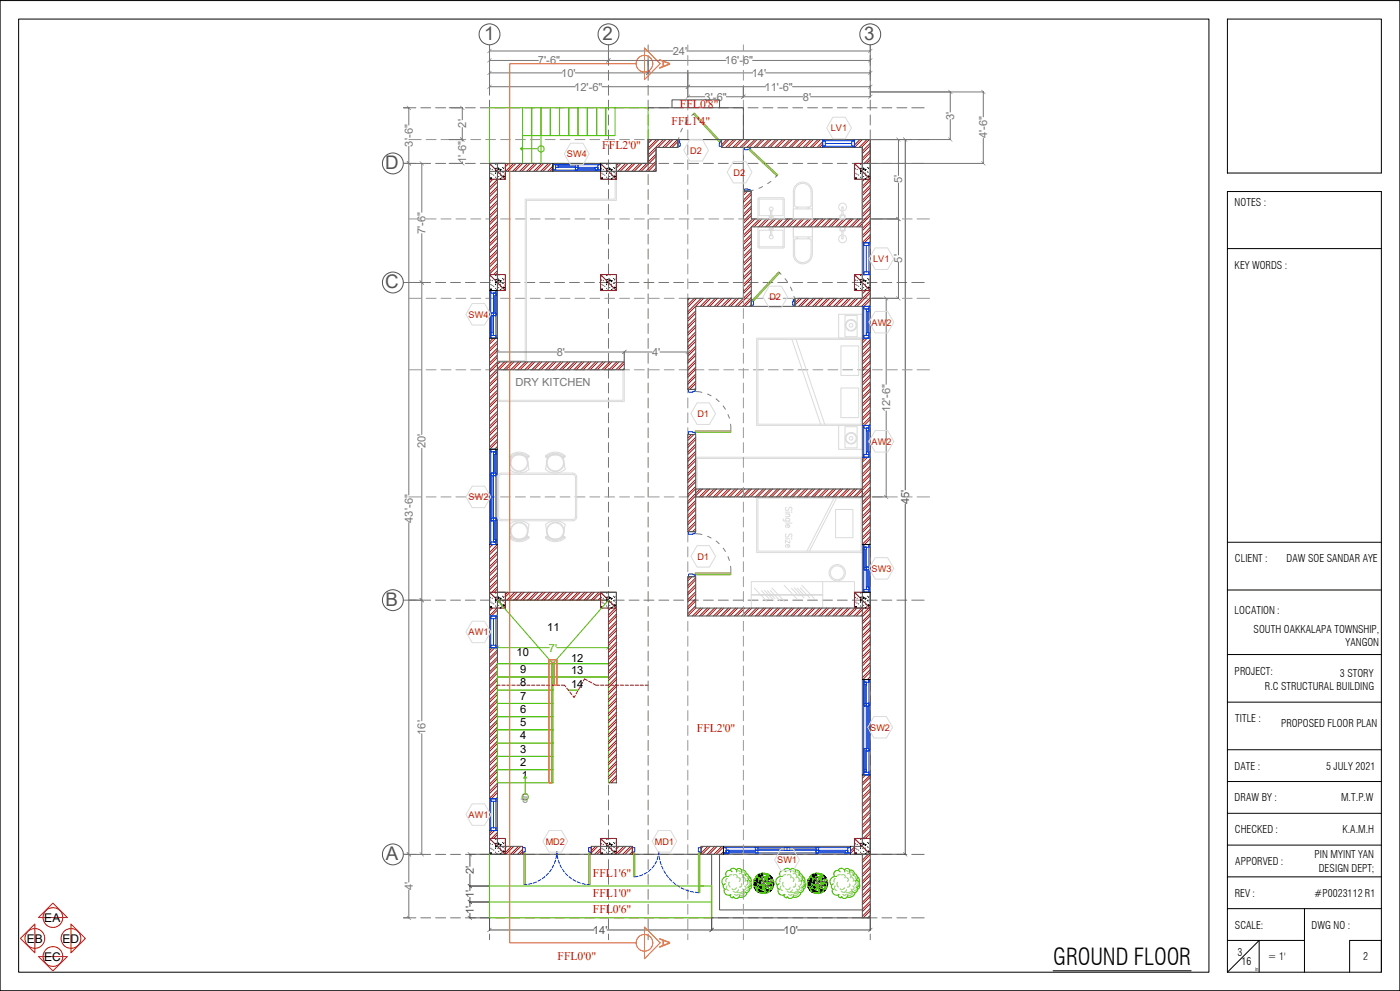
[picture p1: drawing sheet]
<svg xmlns="http://www.w3.org/2000/svg" width="420mm" height="297mm" viewBox="0 0 420 297" stroke-linecap="round" stroke-linejoin="round" font-family="sans-serif">
<defs><g id="words">
<text font-size="6.9" x="315.9" y="289.3">GROUND FLOOR</text>
<g font-size="5.6" fill="#545454">
<text x="145.2" y="11.9">1</text>
<text x="180.8" y="11.9">2</text>
<text x="259.3" y="11.9">3</text>
<text x="115.5" y="50.6">D</text>
<text x="115.5" y="86.4">C</text>
<text x="115.7" y="181.5">B</text>
<text x="115.7" y="257.7">A</text>
</g>
<g font-size="4.4" fill="#dd6e00">
<text x="197.9" y="17.6" transform="rotate(90 197.9 17.6)">A</text>
<text x="197.9" y="281.1" transform="rotate(90 197.9 281.1)">A</text>
</g>
<g font-size="3.6">
<text x="13.3" y="276.2">EA</text>
<text x="8" y="282.5">EB</text>
<text x="13.2" y="287.9">EC</text>
<text x="18.7" y="282.5">ED</text>
</g>
<g font-size="3.5" fill="#f00">
<text x="203.9" y="32.5">FFL0'8&quot;</text>
<text x="201.4" y="37.5">FFL1'4&quot;</text>
<text x="180.7" y="44.7">FFL2'0&quot;</text>
<text x="209" y="219.3">FFL2'0&quot;</text>
<text x="177.8" y="262.9">FFL1'6&quot;</text>
<text x="177.8" y="268.8">FFL1'0&quot;</text>
<text x="177.8" y="273.5">FFL0'6&quot;</text>
<text x="167.2" y="287.8">FFL0'0&quot;</text>
</g>
<g font-size="3.3" fill="#767676">
<text x="201.8" y="16.5">24'</text>
<text x="161.4" y="19.3">7'-6&quot;</text>
<text x="168.4" y="23">10'</text>
<text x="217.5" y="19.3">16'-6&quot;</text>
<text x="225.5" y="23.1">14'</text>
<text x="172.3" y="27.2">12'-6&quot;</text>
<text x="229.4" y="27.2">11'-6&quot;</text>
<text x="211.4" y="30.2">3'-6&quot;</text>
<text x="240.8" y="30.2">8'</text>
<text x="286.3" y="35.9" transform="rotate(-90 286.3 35.9)">3'</text>
<text x="139.9" y="38.3" transform="rotate(-90 139.9 38.3)">2'</text>
<text x="296.2" y="41.5" transform="rotate(-90 296.2 41.5)">4'-6&quot;</text>
<text x="123.8" y="43.9" transform="rotate(-90 123.8 43.9)">3'-6&quot;</text>
<text x="139.9" y="48.8" transform="rotate(-90 139.9 48.8)">1'-6&quot;</text>
<text x="270.7" y="55" transform="rotate(-90 270.7 55)">5'</text>
<text x="127.7" y="70.1" transform="rotate(-90 127.7 70.1)">7'-6&quot;</text>
<text x="270.7" y="78.7" transform="rotate(-90 270.7 78.7)">5'</text>
<text x="167" y="106.6">8'</text>
<text x="195.6" y="106.7">4'</text>
<text x="154.6" y="115.8">DRY KITCHEN</text>
<text x="267" y="123.5" transform="rotate(-90 267 123.5)">12'-6&quot;</text>
<text x="127.7" y="134.4" transform="rotate(-90 127.7 134.4)">20'</text>
<text x="123.8" y="156.7" transform="rotate(-90 123.8 156.7)">43'-6&quot;</text>
<text x="127.7" y="220.2" transform="rotate(-90 127.7 220.2)">16'</text>
<text x="123.8" y="266.7" transform="rotate(-90 123.8 266.7)">4'</text>
</g>
<g font-size="3.3" fill="#545454">
<text x="272.7" y="151" transform="rotate(-90 272.7 151)">45'</text>
<text x="142.2" y="262" transform="rotate(-90 142.2 262)">2'</text>
<text x="142.2" y="269.3" transform="rotate(-90 142.2 269.3)">1'</text>
<text x="142.2" y="274.1" transform="rotate(-90 142.2 274.1)">1'</text>
<text x="177.9" y="279.9">14'</text>
<text x="235" y="279.9">10'</text>
</g>
<g font-size="3.3">
<text x="164.2" y="189.1">11</text>
<text x="154.9" y="196.5">10</text>
<text x="156" y="201.7">9</text>
<text x="171.3" y="202.1">13</text>
<text x="171.3" y="198.3">12</text>
<text x="156" y="209.7">7</text>
<text x="156" y="205.7">8</text>
<text x="171.3" y="206.1">14</text>
<text x="156" y="213.7">6</text>
<text x="156" y="221.6">4</text>
<text x="156" y="217.6">5</text>
<text x="156" y="225.6">3</text>
<text x="156.1" y="229.5">2</text>
<text x="156.5" y="233.5">1</text>
</g>
<text font-size="3.3" fill="#5cb800" x="164.6" y="195.3">7'</text>
<g font-size="3.2">
<text x="370.4" y="61.7">NOTES :</text>
<text x="370.4" y="80.5">KEY WORDS :</text>
<text x="370.5" y="168.6">CLIENT :</text>
<text x="386" y="168.6">DAW SOE SANDAR AYE</text>
<text x="370.4" y="183.9">LOCATION :</text>
<text x="376.1" y="189.6">SOUTH OAKKALAPA TOWNSHIP,</text>
<text x="403.6" y="193.6">YANGON</text>
<text x="370.4" y="202.2">PROJECT:</text>
<text x="402" y="202.9">3 STORY</text>
<text x="379.5" y="206.9">R.C STRUCTURAL BUILDING</text>
<text x="370.6" y="216.4">TITLE :</text>
<text x="384.3" y="217.8">PROPOSED FLOOR PLAN</text>
<text x="370.4" y="230.7">DATE :</text>
<text x="397.8" y="230.7">5 JULY 2021</text>
<text x="370.4" y="240.2">DRAW BY :</text>
<text x="402.3" y="240.2">M.T.P.W</text>
<text x="370.5" y="249.8">CHECKED :</text>
<text x="402.8" y="249.7">K.A.M.H</text>
<text x="394.3" y="257.2">PIN MYINT YAN</text>
<text x="370.6" y="259.3">APPORVED :</text>
<text x="395.6" y="261.2">DESIGN DEPT;</text>
<text x="370.4" y="268.8">REV :</text>
<text x="394.2" y="268.8">#P0023112 R1</text>
<text x="370.5" y="278.3">SCALE:</text>
<text x="393.4" y="278.3">DWG NO :</text>
<text x="371.2" y="286.4">3</text>
<text x="380.3" y="287.8">= 1'</text>
<text x="408.9" y="287.8">2</text>
<text x="372.4" y="289.3">16</text>
</g>
<g font-size="2.8" fill="#f00">
<text x="249.3" y="39.4">LV1</text>
<text x="170.1" y="47.2">SW4</text>
<text x="207.1" y="46.1">D2</text>
<text x="220.1" y="52.6">D2</text>
<text x="262" y="78.6">LV1</text>
<text x="140.5" y="95.2">SW4</text>
<text x="230.8" y="90">D2</text>
<text x="261.4" y="97.6">AW2</text>
<text x="209.2" y="125">D1</text>
<text x="261.4" y="133.3">AW2</text>
<text x="140.5" y="149.9">SW2</text>
<text x="209.2" y="167.8">D1</text>
<text x="261.4" y="171.4">SW3</text>
<text x="140.5" y="190.4">AW1</text>
<text x="261" y="219">SW2</text>
<text x="140.5" y="245.2">AW1</text>
<text x="163.7" y="253.2">MD2</text>
<text x="196.4" y="253.2">MD1</text>
<text x="233.1" y="258.7">SW1</text>
</g>
<text font-size="2.8" fill="#767676" x="156.8" y="237.8" transform="rotate(90 156.8 237.8)">up</text>
<text font-size="1.6" x="376.5" y="291">in</text>
</g></defs>
<g fill="none" stroke="#767676" stroke-width=".3">
<path d="M146.9 16.6v3M146.9 13.5v1.7M182.5 13.4v1.8M182.5 16.6v3M261.1 13.4v1.7M261.1 16.6v3M121 32.3h3.8M126.2 32.3h3M130.7 32.3h3M135.2 32.3h2.9M139.6 32.3h3M144.1 32.3h3"/>
<path d="M146.9 21.1v2.9M146.9 25.6v2.9M146.9 30v3M146.9 34.5v3M146.9 38.9v3M148.5 32.3h3M153 32.3h3M157.5 32.3h2.9M161.9 32.3h3M166.4 32.3h3M170.9 32.3h2.9M175.3 32.3h3"/>
<path d="M179.8 32.3h3M182.5 21.1v2.9M182.5 25.5v3M182.5 30v3M182.5 34.5v3M182.5 38.9v3M184.2 32.3h3M188.7 32.3h3M193.2 32.3h3M197.7 32.3h2.9M202.1 32.3h3M206.6 32.3h3"/>
<path d="M211 32.3h3M215.5 32.3h3M220 32.3h2.9M224.4 32.3h3M228.9 32.3h3M233.3 32.3h3M237.8 32.3h3M242.3 32.3h2.9M246.7 32.3h3M251.2 32.3h3M255.7 32.3h3M260.1 32.3h3"/>
<path d="M261.1 21.1v2.9M261.1 25.5v3M261.1 30v3M261.1 34.5v3M261.1 38.9v3M264.6 32.3h2.9M269.1 32.3h2.9M273.5 32.3h3.7M121 49h3.8M122.6 49v99.3M126.2 49h3M130.7 49h3"/>
<path d="M135.2 49h2.9M139.6 49h3M144.1 49h3M146.9 43.4v3M146.9 47.9v2.9M146.9 52.3v3M146.9 56.8v3M148.5 49h3M153 49h3M157.5 49h2.9M161.9 49h3M166.4 49h3"/>
<path d="M170.9 49h2.9M175.3 49h3M179.8 49h3M182.5 43.4v3M182.5 47.9v2.9M182.5 52.3v3M182.5 56.8v3M184.2 49h3M188.7 49h3M193.2 49h3M197.7 49h2.9M202.1 49h3"/>
<path d="M206.6 49h3M211 49h3M215.5 49h3M220 49h2.9M224.4 49h3M228.9 49h3M233.3 49h3M237.8 49h3M242.3 49h2.9M246.7 49h3M251.2 49h3M255.7 49h3"/>
<path d="M260.1 49h3M261.1 43.4v3M261.1 47.9v2.9M261.1 52.3v3M261.1 56.8v3M264.6 49h2.9M269.1 49h2.9M273.5 49h3.7M146.9 61.3v2.9M146.9 65.7v3M146.9 70.2v3M146.9 74.6v3"/>
<path d="M146.9 79.1v3M182.5 61.3v2.9M182.5 65.7v3M182.5 70.2v3M182.5 74.6v3M182.5 79.1v3M261.1 61.3v2.9M261.1 65.7v3M261.1 70.2v3M261.1 74.6v3M261.1 79.1v3M121 84.7h3.8"/>
<path d="M126.2 84.7h3M130.7 84.7h3M135.2 84.7h2.9M139.6 84.7h3M144.1 84.7h3M146.9 83.6v2.9M146.9 88.1v2.9M146.9 92.5v3M146.9 96.9v3M148.5 84.7h3M153 84.7h3M157.5 84.7h2.9"/>
<path d="M161.9 84.7h3M166.4 84.7h3M170.9 84.7h2.9M175.3 84.7h3M179.8 84.7h3M182.5 83.6v2.9M182.5 88v3M182.5 92.5v3M182.5 96.9v3M184.2 84.7h3M188.7 84.7h3M193.2 84.7h3"/>
<path d="M197.7 84.7h2.9M202.1 84.7h3M206.6 84.7h3M211 84.7h3M215.5 84.7h3M220 84.7h2.9M224.4 84.7h3M228.9 84.7h3M233.3 84.7h3M237.8 84.7h3M242.3 84.7h2.9M246.7 84.7h3"/>
<path d="M251.2 84.7h3M255.7 84.7h3M260.1 84.7h3M261.1 83.6v2.9M261.1 88v3M261.1 92.5v3M261.1 96.9v3M264.6 84.7h2.9M269.1 84.7h2.9M273.5 84.7h3.7M146.9 101.4v3M146.9 105.9v3"/>
<path d="M146.9 110.4v2.9M146.9 114.8v3M146.9 119.3v3M182.5 101.4v3M182.5 105.9v2.9M182.5 110.4v2.9M182.5 114.8v3M182.5 119.3v3M261.1 101.4v3M261.1 105.9v2.9M261.1 110.3v3M261.1 114.8v3"/>
<path d="M261.1 119.3v3M146.9 123.7v3M146.9 128.2v3M146.9 132.7v2.9M146.9 137.1v3M182.5 123.7v3M182.5 128.2v3M182.5 132.7v2.9M182.5 137.1v3M261.1 123.7v3M261.1 128.2v2.9M261.1 132.7v2.9"/>
<path d="M261.1 137.1v3M122.6 156.7v99.4M146.9 141.6v3M146.9 146.1v2.9M146.9 150.5v3M146.9 155v2.9M146.9 159.4v3M182.5 141.6v3M182.5 146.1v2.9M182.5 150.5v3M182.5 155v2.9M182.5 159.4v3"/>
<path d="M261.1 141.6v3M261.1 146.1v2.9M261.1 150.5v3M261.1 155v2.9M261.1 159.4v3M121 179.9h3.8M126.2 179.9h3M130.7 179.9h3M135.2 179.9h2.9M139.6 179.9h3M144.1 179.9h3M146.9 163.9v3"/>
<path d="M146.9 168.4v2.9M146.9 172.8v3M146.9 177.3v3M148.5 179.9h3M153 179.9h3M157.5 179.9h2.9M161.9 179.9h3M166.4 179.9h3M170.9 179.9h2.9M175.3 179.9h3M179.8 179.9h3M182.5 163.9v3"/>
<path d="M182.5 168.4v2.9M182.5 172.8v3M182.5 177.3v3M184.2 179.9h3M188.7 179.9h3M193.2 179.9h3M197.7 179.9h2.9M202.1 179.9h3M206.6 179.9h3M211 179.9h3M215.5 179.9h3M220 179.9h2.9"/>
<path d="M224.4 179.9h3M228.9 179.9h3M233.3 179.9h3M237.8 179.9h3M242.3 179.9h2.9M246.7 179.9h3M251.2 179.9h3M255.7 179.9h3M260.1 179.9h3M261.1 163.9v3M261.1 168.4v2.9M261.1 172.8v3"/>
<path d="M261.1 177.3v3M264.6 179.9h2.9M269.1 179.9h2.9M273.5 179.9h3.7M146.9 181.7v3M146.9 186.2v3M146.9 190.7v3M146.9 195.2v2.9M146.9 199.6v3M182.5 181.7v3M182.5 186.2v3M182.5 190.7v2.9"/>
<path d="M182.5 195.2v2.9M182.5 199.6v3M261.1 181.7v3M261.1 186.2v3M261.1 190.7v2.9M261.1 195.2v2.9M261.1 199.6v3M146.9 204.1v3M146.9 208.5v3M146.9 213v3M146.9 217.5v2.9M182.5 204v3.1"/>
<path d="M182.5 208.5v3M182.5 213v3M182.5 217.5v2.9M261.1 204v3.1M261.1 208.5v3M261.1 213v2.9M261.1 217.5v2.9M146.9 221.9v3M146.9 226.4v3M146.9 230.8v3M146.9 235.3v3M146.9 239.8v2.9"/>
<path d="M182.5 221.9v3M182.5 226.4v3M182.5 230.8v3M182.5 235.3v3M182.5 239.8v2.9M261.1 221.9v3M261.1 226.4v3M261.1 230.8v3M261.1 235.3v3M261.1 239.8v2.9M121 256.1h3.8M126.2 256.1h3"/>
<path d="M130.7 256.1h3M135.2 256.1h2.9M139.6 256.1h3M144.1 256.1h3M146.9 244.2v3M146.9 248.7v3M146.9 253.2v3M146.9 257.6v3M148.5 256.1h3M153 256.1h3M157.5 256.1h2.9M161.9 256.1h3"/>
<path d="M166.4 256.1h3M170.9 256.1h2.9M175.3 256.1h3M179.8 256.1h3M182.5 244.2v3M182.5 248.7v3M182.5 253.2v2.9M182.5 257.6v3M184.2 256.1h3M188.7 256.1h3M193.2 256.1h3M197.7 256.1h2.9"/>
<path d="M202.1 256.1h3M206.6 256.1h3M211 256.1h3M215.5 256.1h3M220 256.1h2.9M224.4 256.1h3M228.9 256.1h3M233.3 256.1h3M237.8 256.1h3M242.3 256.1h2.9M246.7 256.1h3M251.2 256.1h3"/>
<path d="M255.7 256.1h3M260.1 256.1h3M261.1 244.2v3M261.1 248.7v3M261.1 253.2v2.9M261.1 257.6v3M264.6 256.1h2.9M269.1 256.1h2.9M273.5 256.1h3.7M121 275.1h3.8M126.2 275.1h3M130.7 275.1h3"/>
<path d="M135.2 275.1h2.9M139.6 275.1h3M144.1 275.1h3M146.9 262.1v2.9M146.9 266.6v2.9M146.9 271v3M146.9 275.5v3M146.9 280v1.6M148.5 275.1h3M153 275.1h3M157.5 275.1h2.9M161.9 275.1h3"/>
<path d="M166.4 275.1h3M170.9 275.1h2.9M175.3 275.1h3M179.8 275.1h3M182.5 262.1v2.9M182.5 266.5v3M182.5 271v3M182.5 275.5v2.9M182.5 280v1.6M184.2 275.1h3M188.7 275.1h3M193.2 275.1h3"/>
<path d="M197.7 275.1h2.9M202.1 275.1h3M206.6 275.1h3M211 275.1h3M215.5 275.1h3M220 275.1h2.9M224.4 275.1h3M228.9 275.1h3M233.3 275.1h3M237.8 275.1h3M242.3 275.1h2.9M246.7 275.1h3"/>
<path d="M251.2 275.1h3M255.7 275.1h3M260.1 275.1h3M261.1 262.1v2.9M261.1 266.5v3M261.1 271v3M261.1 275.5v2.9M261.1 280v1.6M264.6 275.1h2.9M269.1 275.1h2.9M273.5 275.1h3.7"/>
</g>
<g fill="none" stroke="#545454" stroke-width=".3">
<circle cx="146.9" cy="10.3" r="3.1"/>
<circle cx="182.5" cy="10.3" r="3.1"/>
<circle cx="261.1" cy="10.3" r="3.1"/>
<circle cx="117.9" cy="49" r="3.1"/>
<circle cx="117.9" cy="84.7" r="3.1"/>
<circle cx="117.9" cy="179.9" r="3.1"/>
<circle cx="117.9" cy="256.1" r="3.1"/>
</g>
<g fill="#767676">
<path d="M122 255.5l.1-.1 1.2 1.2z"/>
<path d="M122 255.5l1.3 1.1-.1 .1z"/>
<path d="M122 48.4l1.3 1.1-.1 .1z"/>
<path d="M122 48.4l.1-.1 1.2 1.2z"/>
</g>
<path d="M121.1 32.3h1.6M122.6 32.3v5.2M121.1 49h1.6M122.6 43.9v5.1" fill="none" stroke="#767676" stroke-width=".3"/>
<g fill="#767676">
<path d="M122 48.4l.1-.1 1.2 1.2z"/>
<path d="M122 48.4l1.3 1.1-.1 .1z"/>
<path d="M122 31.8l1.3 1.1-.1 .1z"/>
<path d="M122 31.8l.1-.1 1.2 1.2z"/>
</g>
<path d="M122.7 49h3.9M126.5 49v14.6M126.5 70v14.7M122.7 84.7h3.9" fill="none" stroke="#767676" stroke-width=".3"/>
<g fill="#767676">
<path d="M125.9 48.4l1.3 1.1-.2 .1z"/>
<path d="M125.9 48.4l.1-.1 1.2 1.2z"/>
<path d="M126 84l1.2 1.2-1.3-1z"/>
<path d="M125.9 84.2l1.3 1-.2 .1z"/>
</g>
<path d="M122.7 84.7h3.9M126.5 84.7v45.5M126.5 134.4v45.5M122.7 179.9h3.9" fill="none" stroke="#767676" stroke-width=".3"/>
<g fill="#767676">
<path d="M125.9 84.2l1.3 1-.2 .1z"/>
<path d="M126 84l1.2 1.2-1.3-1z"/>
<path d="M125.9 179.3l.1-.1 1.2 1.2z"/>
<path d="M125.9 179.3l1.3 1.1-.2 .2z"/>
</g>
<path d="M122.7 179.9h3.9M126.5 179.9v36.1M126.5 219.9v36.2M122.7 256.1h3.9" fill="none" stroke="#767676" stroke-width=".3"/>
<g fill="#767676">
<path d="M125.9 179.3l1.3 1.1-.2 .2z"/>
<path d="M125.9 179.3l.1-.1 1.2 1.2z"/>
<path d="M125.9 255.5l.1-.1 1.2 1.2z"/>
<path d="M125.9 255.5l1.3 1.1-.2 .1z"/>
</g>
<path d="M146.9 13.5v1.9M146.9 15.3h55M206 15.3h55.1M261.1 13.5v1.9" fill="none" stroke="#767676" stroke-width=".3"/>
<g fill="#767676">
<path d="M147.4 14.6l.1 .1-1.2 1.3z"/>
<path d="M147.4 14.6l-1.1 1.4-.1-.2z"/>
<path d="M261.6 14.6l-1 1.4-.2-.2z"/>
<path d="M261.6 14.6l.1 .1-1.1 1.3z"/>
</g>
<path d="M146.9 15.3v2.9M146.9 18.1h14.6M167.9 18.1h14.6M182.5 15.3v2.9" fill="none" stroke="#767676" stroke-width=".3"/>
<g fill="#767676">
<path d="M147.4 17.4l.1 .2-1.2 1.2z"/>
<path d="M146.2 18.6l1.2-1.2-1.1 1.4z"/>
<path d="M181.9 18.6l1.1-1.2-1 1.4z"/>
<path d="M183 17.4l.2 .2-1.2 1.2z"/>
</g>
<path d="M182.5 15.3v2.9M182.5 18.1h35.3M225.8 18.1h35.3M261.1 15.3v2.9" fill="none" stroke="#767676" stroke-width=".3"/>
<g fill="#767676">
<path d="M183 17.4l.2 .2-1.2 1.2z"/>
<path d="M181.9 18.6l1.1-1.2-1 1.4z"/>
<path d="M260.4 18.6l1.2-1.2-1 1.4z"/>
<path d="M261.6 17.4l.1 .2-1.1 1.2z"/>
</g>
<path d="M121.1 256.1h1.6M122.6 256.1v8.3M121.1 275.1h1.6M122.6 266.7v8.4" fill="none" stroke="#767676" stroke-width=".3"/>
<g fill="#767676">
<path d="M122 255.5l1.3 1.1-.1 .1z"/>
<path d="M122 255.5l.1-.1 1.2 1.2z"/>
<path d="M122 274.6l.1-.2 1.2 1.2z"/>
<path d="M122 274.6l1.3 1-.1 .2z"/>
</g>
<g fill="none" stroke="#767676" stroke-width=".3">
<path d="M146.9 18.1v3.8M194.4 13.5v1.7M194.4 16.6v7.5M146.9 21.8h21.8M172.6 21.8h21.8M194.4 25.6v2.9M194.4 30v3M194.4 34.5v3M194.4 38.9v3M194.4 43.4v3M194.4 47.9v2.9M194.4 52.3v3"/>
<path d="M194.4 56.8v3M194.4 61.3v2.9M194.4 65.7v3M194.4 70.2v3M194.4 74.6v3M194.4 79.1v3M194.4 83.6v3M194.4 88.1v2.9M194.4 92.5v3M194.4 97v2.9M194.4 101.4v3M194.4 105.9v3"/>
<path d="M194.4 110.4v2.9M194.4 114.8v3M194.4 119.3v3M194.4 123.7v3M194.4 128.2v3M194.4 132.7v2.9M194.4 137.1v3M194.4 141.6v3M194.4 146.1v2.9M194.4 150.5v3M194.4 155v2.9M194.4 159.4v3"/>
<path d="M194.4 163.9v3M194.4 168.4v3M194.4 172.8v3M194.4 177.3v3M194.4 181.8v2.9M194.4 186.2v3M194.4 190.7v3M194.4 195.2v2.9M194.4 199.6v3M194.4 204.1v3M194.4 208.5v3M194.4 213v3"/>
<path d="M194.4 217.5v2.9M194.4 221.9v3M194.4 226.4v3M194.4 230.8v3M194.4 235.3v3M194.4 239.8v2.9M194.4 244.3v2.9M194.4 248.7v3M194.4 253.2v3M194.4 257.6v3M194.4 262.1v2.9M194.4 266.6v2.9"/>
<path d="M194.4 271v3M194.4 275.5v3M194.4 280v1.6"/>
</g>
<g fill="#767676">
<path d="M147.4 21.2l.1 .1-1.2 1.2z"/>
<path d="M146.2 22.4l1.2-1.2-1.1 1.3z"/>
<path d="M193.8 22.4l1.2-1.2-1.1 1.3z"/>
<path d="M195 21.2l.1 .1-1.2 1.2z"/>
</g>
<path d="M194.4 18.1v3.8M261.1 18.1v3.8M194.4 21.8h31.4M229.7 21.8h31.4" fill="none" stroke="#767676" stroke-width=".3"/>
<g fill="#767676">
<path d="M195 21.2l.1 .1-1.2 1.2z"/>
<path d="M193.8 22.4l1.2-1.2-1.1 1.3z"/>
<path d="M260.4 22.4l1.2-1.2-1 1.3z"/>
<path d="M261.6 21.2l.1 .1-1.1 1.2z"/>
</g>
<path d="M261.1 41.8h10.5M271.6 41.8v105M271.6 151v105M261.1 256h10.5" fill="none" stroke="#545454" stroke-width=".3"/>
<g fill="#545454">
<path d="M270.9 41.3l1.3 1.1z"/>
<path d="M271 41.1l1.2 1.3-1.3-1.1z"/>
<path d="M271 255.4l1.2 1.2-1.3-1.1z"/>
<path d="M270.9 255.5l1.3 1.1-.1 .1z"/>
</g>
<g fill="none" stroke="#989898" stroke-width=".3">
<path d="M122.6 41.8h3.8M127.8 41.8h3M132.3 41.8h3M136.8 41.8h2.9M141.2 41.8h3M145.7 41.8h3M150.2 41.8h2.9M154.6 41.8h3M159.1 41.8h3M163.5 41.8h3M168 41.8h3M172.5 41.8h3"/>
<path d="M177 41.8h2.9M181.4 41.8h3M185.9 41.8h2.9M190.3 41.8h3M194.8 41.8h3M199.3 41.8h2.9M203.7 41.8h3M208.2 41.8h3M212.6 41.8h3M217.1 41.8h3M221.6 41.8h2.9M226 41.8h3"/>
<path d="M230.5 41.8h3M235 41.8h3M239.4 41.8h3M243.9 41.8h2.9M248.4 41.8h2.9M252.8 41.8h3M257.3 41.8h3M261.7 41.8h3M266.2 41.8h3M270.7 41.8h2.9M275.1 41.8h3.7"/>
</g>
<path d="M134.7 32.3h4.1M138.7 32.3v3.6M138.7 38.2v3.6M134.7 41.8h4.1" fill="none" stroke="#767676" stroke-width=".3"/>
<g fill="#767676">
<path d="M138 31.8l1.4 1.1-.2 .1z"/>
<path d="M138 31.8l.1-.1 1.3 1.2z"/>
<path d="M138 41.3l.1-.2 1.3 1.3z"/>
<path d="M138 41.3l1.4 1.1z"/>
</g>
<path d="M134.7 41.8h4.1M134.7 49h4.1M138.7 41.8v.5M138.7 48.5v.5" fill="none" stroke="#767676" stroke-width=".3"/>
<g fill="#767676">
<path d="M138 41.3l1.4 1.1z"/>
<path d="M138 41.3l.1-.2 1.3 1.3z"/>
<path d="M138 48.4l.1-.1 1.3 1.2z"/>
<path d="M138 48.4l1.4 1.1-.2 .1z"/>
</g>
<g fill="none" stroke="#989898" stroke-width=".3">
<path d="M206.3 16.6v3M206.3 13.5v1.7M206.3 21.1v2.9M206.3 25.6v2.9M206.3 30v3M206.3 34.5v3M206.3 38.9v3M206.3 43.4v3M206.3 47.9v2.9M206.3 52.3v3M206.3 56.8v3M206.3 61.3v2.9"/>
<path d="M206.3 65.7v3M206.3 70.2v3M206.3 74.6v3M206.3 79.1v3M206.3 83.6v2.9M206.3 88.1v2.9M206.3 92.5v3M206.3 96.9v3M206.3 101.4v3M206.3 105.9v3M206.3 110.4v2.9M206.3 114.8v3"/>
<path d="M206.3 119.3v3M206.3 123.7v3M206.3 128.2v3M206.3 132.7v2.9M206.3 137.1v3M206.3 141.6v3M206.3 146.1v2.9M206.3 150.5v3M206.3 155v2.9M206.3 159.4v3M206.3 163.9v3M206.3 168.4v2.9"/>
<path d="M206.3 172.8v3M206.3 177.3v3M206.3 181.7v3M206.3 186.2v3M206.3 190.7v3M206.3 195.2v2.9M206.3 199.6v3M206.3 204.1v3M206.3 208.5v3M206.3 213v3M206.3 217.5v2.9M206.3 221.9v3"/>
<path d="M206.3 226.4v3M206.3 230.8v3M206.3 235.3v3M206.3 239.8v2.9M206.3 244.2v3M206.3 248.7v3M206.3 253.2v2.9M206.3 257.6v3M206.3 262.1v2.9M206.3 266.5v3M206.3 271v3M206.3 275.5v3"/>
<path d="M206.3 280v1.6"/>
</g>
<path d="M140.9 256h5.9M141 256v3.7M140.9 265.6h5.9M141 262v3.6" fill="none" stroke="#545454" stroke-width=".3"/>
<g fill="#545454">
<path d="M140.3 255.5l1.3 1.1-.1 .1z"/>
<path d="M140.4 255.4l1.2 1.2-1.3-1.1z"/>
<path d="M140.4 264.9l1.2 1.2-1.3-1.1z"/>
<path d="M140.3 265l1.3 1.1-.1 .1z"/>
</g>
<path d="M140.9 265.6h5.9M140.9 270.3h5.9M141 265.6v1.3M141 268.9v1.4" fill="none" stroke="#545454" stroke-width=".3"/>
<g fill="#545454">
<path d="M140.3 265l1.3 1.1-.1 .1z"/>
<path d="M140.4 264.9l1.2 1.2-1.3-1.1z"/>
<path d="M140.4 269.7l1.2 1.1-1.3-1z"/>
<path d="M140.3 269.8l1.3 1-.1 .2z"/>
</g>
<path d="M140.9 270.3h5.9M140.9 275.1h5.9M141 270.3v1.4M141 273.7v1.4" fill="none" stroke="#545454" stroke-width=".3"/>
<g fill="#545454">
<path d="M140.3 269.8l1.3 1-.1 .2z"/>
<path d="M140.4 269.7l1.2 1.1-1.3-1z"/>
<path d="M140.4 274.4l1.2 1.2-1.3-1z"/>
<path d="M140.3 274.6l1.3 1-.1 .2z"/>
</g>
<g fill="none" stroke="#989898" stroke-width=".3">
<path d="M122.6 65.6h3.8M127.8 65.6h3M132.3 65.6h3M136.8 65.6h2.9M141.2 65.6h3M145.7 65.6h3M150.2 65.6h2.9M154.6 65.6h3M159.1 65.6h3M163.5 65.6h3M168 65.6h3M172.5 65.6h3"/>
<path d="M177 65.6h2.9M181.4 65.6h3M185.9 65.6h2.9M190.3 65.6h3M194.8 65.6h3M199.3 65.6h2.9M203.7 65.6h3M208.2 65.6h3M212.6 65.6h3M217.1 65.6h3M221.6 65.6h2.9M226 65.6h3"/>
<path d="M230.5 65.6h3M235 65.6h3M239.4 65.6h3M243.9 65.6h2.9M248.4 65.6h2.9M252.8 65.6h3M257.3 65.6h3M261.7 65.6h3M266.2 65.6h3M270.7 65.6h2.9M275.1 65.6h3.7M122.6 89.4h3.8"/>
<path d="M127.8 89.4h3M132.3 89.4h3M136.8 89.4h2.9M141.2 89.4h3M145.7 89.4h3M150.2 89.4h2.9M154.6 89.4h3M159.1 89.4h3M163.5 89.4h3M168 89.4h3M172.5 89.4h3M177 89.4h2.9"/>
<path d="M181.4 89.4h3M185.9 89.4h2.9M190.3 89.4h3M194.8 89.4h3M199.3 89.4h2.9M203.7 89.4h3M208.2 89.4h3M212.6 89.4h3M217.1 89.4h3M221.6 89.4h2.9M226 89.4h3M230.5 89.4h3"/>
<path d="M235 89.4h3M239.4 89.4h3M243.9 89.4h2.9M248.4 89.4h2.9M252.8 89.4h3M257.3 89.4h3M261.7 89.4h3M266.2 89.4h3M270.7 89.4h2.9M275.1 89.4h3.7M122.6 110.8h3.8M127.8 110.8h3"/>
<path d="M132.3 110.8h3M136.8 110.8h2.9M141.2 110.8h3M145.7 110.8h3M150.2 110.8h2.9M154.6 110.8h3M159.1 110.8h3M163.5 110.8h3M168 110.8h3M172.5 110.8h3M177 110.8h2.9M181.4 110.8h3"/>
<path d="M185.9 110.8h2.9M190.3 110.8h3M194.8 110.8h3M199.3 110.8h2.9M203.7 110.8h3M208.2 110.8h3M212.6 110.8h3M217.1 110.8h3M221.6 110.8h2.9M226 110.8h3M230.5 110.8h3M235 110.8h3"/>
<path d="M239.4 110.8h3M243.9 110.8h2.9M248.4 110.8h2.9M252.8 110.8h3M257.3 110.8h3M261.7 110.8h3M266.2 110.8h3M270.7 110.8h2.9M275.1 110.8h3.7M122.6 148.9h3.8M127.8 148.9h3M132.3 148.9h3"/>
<path d="M136.8 148.9h2.9M141.2 148.9h3M145.7 148.9h3M150.2 148.9h2.9M154.6 148.9h3M159.1 148.9h3M163.5 148.9h3M168 148.9h3M172.5 148.9h3M177 148.9h2.9M181.4 148.9h3M185.9 148.9h2.9"/>
<path d="M190.3 148.9h3M194.8 148.9h3M199.3 148.9h2.9M203.7 148.9h3M208.2 148.9h3M212.6 148.9h3M217.1 148.9h3M221.6 148.9h2.9M226 148.9h3M230.5 148.9h3M235 148.9h3M239.4 148.9h3"/>
<path d="M243.9 148.9h2.9M248.4 148.9h2.9M252.8 148.9h3M257.3 148.9h3M261.7 148.9h3M266.2 148.9h3M270.7 148.9h2.9M275.1 148.9h3.7"/>
</g>
<path d="M261.1 41.8h8.5l-.1 10.8M269.5 54.9l.1 10.7h-8.5" fill="none" stroke="#767676" stroke-width=".3"/>
<g fill="#767676">
<path d="M268.9 41.3l1.3 1.1z"/>
<path d="M268.9 41.3l.1-.2 1.2 1.3z"/>
<path d="M268.9 65.1l.1-.1 1.2 1.2z"/>
<path d="M268.9 65.1l1.3 1.1-.2 .1z"/>
</g>
<path d="M261.1 65.6h8.5l-.1 10.8M269.5 78.7l.1 10.7h-8.5" fill="none" stroke="#767676" stroke-width=".3"/>
<g fill="#767676">
<path d="M268.9 65.1l1.3 1.1-.2 .1z"/>
<path d="M268.9 65.1l.1-.1 1.2 1.2z"/>
<path d="M268.9 88.9l.1-.1 1.2 1.2z"/>
<path d="M268.9 88.9l1.3 1.1-.2 .1z"/>
</g>
<path d="M261.6 89.4h4.3v25.8M265.9 123.2v25.7h-4.3" fill="none" stroke="#767676" stroke-width=".3"/>
<g fill="#767676">
<path d="M265.2 88.9l1.3 1.1-.1 .1z"/>
<path d="M265.2 88.9l.1-.1 1.2 1.2z"/>
<path d="M265.3 148.3l1.2 1.2-1.3-1.1z"/>
<path d="M265.2 148.4l1.3 1.1-.1 .1z"/>
</g>
<path d="M146.9 22v4.1M146.9 26h25.7M180.6 26h25.7M206.3 21.9v4.2" fill="none" stroke="#767676" stroke-width=".3"/>
<g fill="#767676">
<path d="M147.4 25.4l.1 .1-1.2 1.2z"/>
<path d="M146.2 26.5l1.2-1.1-1.1 1.3z"/>
<path d="M206.9 25.4l-1.1 1.3-.1-.2z"/>
<path d="M206.9 25.4l.1 .1-1.2 1.2z"/>
</g>
<path d="M206.3 21.1v5M206.3 26h23.4M237.7 26h23.4M261.1 21.1v5" fill="none" stroke="#767676" stroke-width=".3"/>
<g fill="#767676">
<path d="M206.9 25.4l.1 .1-1.2 1.2z"/>
<path d="M206.9 25.4l-1.1 1.3-.1-.2z"/>
<path d="M261.6 25.4l-1 1.3-.2-.2z"/>
<path d="M261.6 25.4l.1 .1-1.1 1.2z"/>
</g>
<g fill="none" stroke="#dbdbdb" stroke-width=".3">
<path d="M149.2 51.4h35.7v8.7h-27v48.4h-8.7zM149.2 51.4h35.3v8.3h-26.9v48.4h-8.4zM227.4 68h7.9l-.1 6.1-.3 .2-7.4-.1zM227.8 69h7.1v5h-7.1zM230.8 68.6v.4h.3v1.6h.4v-1.6h.4v-.4M230.8 68.6v-.3a.6 .6 0 0 1 .7-.3 .6 .6 0 0 1 .4 .6M231.1 70.4a.6 .6 0 0 0-.2 1 .6 .6 0 0 0 .9 0 .6 .6 0 0 0-.2-1M238 70.9h5.7M243.3 76.2a2.46 2.46 0 0 1-2.5 2.5 2.46 2.46 0 0 1-2.4-2.5v-4.4l.4-.2h4.2l.3 .4v4.2M243.7 76.2a2.84 2.84 0 0 1-2.9 2.9 2.84 2.84 0 0 1-2.8-2.9v-8.1l5.6-.1 .1 8.2M252 68h1.5v1.2h-1.5zM252.2 68h1.2v1h-1.2z"/>
<path d="M252.6 70.4a1.19 1.19 0 0 0-.9 1.7 1.19 1.19 0 0 0 1.8 .3 1.19 1.19 0 0 0-.2-1.9M252.6 69.2v2.4h.3v-2.4M251.6 94.2h7.1v7.1h-7.1zM253.5 94.6h3.6v6.3h-3.6zM149.2 110.8v9.6h38.1v-9.6M149.6 110.8v9.2h37.3v-9.2M227 101.3h31.7v26.2h-31.7zM227.4 101.7h30.9v25.4h-30.9zM237.6 101.7l8.6 25.4M238.8 101.7l8.6 25.4M252.3 103.7h5.3v8.8h-5.3zM252.3 116.3h5.3v8.9h-5.3z"/>
<path d="M208.7 137h50v9.6h-50zM209.1 137.4h49.2v9.2h-49.2zM251.6 127.5h7.1v7.2h-7.1zM253.5 127.9h3.6v6.3h-3.6zM227 148.9h31.7v16.7h-31.7zM227.4 149.3h30.9v15.9h-30.9zM235 155.5l.1 .6 1.8 .1M235.6 153.5h1.3M235.6 154.1h1.3M235.6 156.8h2M235.9 152l-.3 .4 .3 .6 .6-.1 .2-.6 .4-.3 .5 .4-.3 .6M235.9 156.2l-.2-.2a.59 .59 0 0 1 .6-.7 .59 .59 0 0 1 .6 .7l-.3 .2"/>
<path d="M236.3 157.2v.9l.6-.2a.59 .59 0 0 0-.6-.7 .59 .59 0 0 0-.6 .7l.2 .2M236.6 154.1l.3 .3v.4l-1.3 .1M237.4 153.5h.2zM250.2 149.3l-8.1 15.9M250.7 152.7h5.2v8.5h-5.2zM251 149.3l-8.2 15.9M225.4 178.2h21.4M225.4 178.4h21.4M225.4 174.3h30.9v7.9h-30.9zM226.3 176.2l3.7 4M228.4 177l2.3 2.4M229.3 177l2.9 3"/>
<path d="M230.2 177l2.3 2.4M231.1 177l2.8 3M231.6 176.2l3.7 4M235.2 175.4l3.8 4M235.6 161.5h1.3M235.9 160l-.3 .4 .3 .6 .6-.1 .2-.6 .4-.3 .5 .4-.3 .6M236.3 163.2v.8l.6-.1a.59 .59 0 0 0-.6-.7 .59 .59 0 0 0-.6 .7l.2 .1M236.9 162v.8l-1.3-.8v.8M237.4 176.3l2.2 2.3M237.5 161.4v.2zM238.3 176.2l2.9 3M239.2 176.3l2.2 2.3"/>
<path d="M240.1 176.2l2.8 3M240.5 175.4l3.8 4M246.8 174.3v7.9"/>
<circle cx="231.4" cy="68.6" r=".25"/>
<circle cx="239.2" cy="71.3" r=".17"/>
<circle cx="242.5" cy="71.3" r=".17"/>
<circle cx="255.3" cy="97.5" r=".55"/>
<circle cx="255.3" cy="97.5" r="1.74"/>
<circle cx="255.3" cy="97.5" r="1.52"/>
<circle cx="255.3" cy="131.3" r=".55"/>
<circle cx="255.3" cy="131.4" r="1.74"/>
<circle cx="255.3" cy="131.4" r="1.52"/>
<circle cx="251.2" cy="171.7" r="2.07"/>
<circle cx="251.2" cy="171.7" r="2.45"/>
</g>
<g fill="none" stroke="#991b1e" stroke-width=".3">
<path d="M147.2 53.7l-.3 .4M147.9 53.7l-1 1.1M149.2 53.8l-2.3 2.4M149.2 55.9l-2.3 2.4M149.2 58l-2.3 2.4M149.2 54.5l-2.3 2.4M149.2 56.6l-2.3 2.4M149.2 58.7l-2.3 2.4M151.9 49l-.3 .3M152.7 49l-1.1 1M154.1 49l-2.4 2.4M154.8 49l-2.4 2.4"/>
<path d="M156.2 49l-2.4 2.4M156.8 49l-2.3 2.4M158.2 49l-2.3 2.4M159 49l-2.4 2.4M160.4 49l-2.4 2.4M161.1 49l-2.4 2.4M162.5 49l-2.4 2.4M163.2 49l-2.4 2.4M164.5 49l-2.3 2.4M165.3 49l-2.4 2.4M165.9 49.8l-1.6 1.6M165.9 50.5l-.9 .9"/>
<path d="M149.2 60.1l-2.3 2.4M149.2 62.2l-2.3 2.4M149.2 64.3l-2.3 2.4M149.2 66.4l-2.3 2.4M149.2 68.5l-2.3 2.4M149.2 70.7l-2.3 2.3M149.2 72.7l-2.3 2.4M149.2 74.8l-2.3 2.4M149.2 77l-2.3 2.3M149.2 79l-2.3 2.4M149.2 60.8l-2.3 2.4M149.2 62.9l-2.3 2.4"/>
<path d="M149.2 65l-2.3 2.4M149.2 67.1l-2.3 2.4M149.2 69.3l-2.3 2.3M149.2 71.3l-2.3 2.4M149.2 73.4l-2.3 2.4M149.2 75.6l-2.3 2.3M149.2 77.6l-2.3 2.5M149.2 79.8l-2.3 2.3M149.2 81.2l-1.1 1.1M149.2 81.9l-.4 .4M148 101.3l-1.1 1.2M148.7 101.3l-1.8 1.9"/>
<path d="M149.2 102.2l-2.3 2.4M149.2 104.3l-2.3 2.4M149.2 106.4l-2.3 2.4M149.2 108.5l-2.3 2.4M149.2 110.6l-2.3 2.4M149.2 112.7l-2.3 2.4M149.2 114.8l-2.3 2.4M149.2 116.9l-2.3 2.4M149.2 119l-2.3 2.4M149.2 102.9l-2.3 2.4M149.2 105l-2.3 2.4M149.2 107.1l-2.3 2.4"/>
<path d="M149.2 109.2l-2.3 2.4M149.2 111.3l-2.3 2.4M149.2 113.4l-2.3 2.4M149.2 115.5l-2.3 2.4M149.2 117.6l-2.3 2.4M149.2 119.7l-2.3 2.4M149.2 121.1l-2.3 2.4M149.2 123.2l-2.3 2.4M149.2 125.3l-2.3 2.4M149.2 127.4l-2.3 2.4M149.2 129.5l-2.3 2.4M149.2 131.7l-2.3 2.3"/>
<path d="M149.2 133.8l-.9 .9M149.2 121.8l-2.3 2.4M149.2 124l-2.3 2.3M149.2 126l-2.3 2.4M149.2 128.1l-2.3 2.4M149.2 130.3l-2.3 2.3M149.2 132.3l-2.3 2.4M149.2 134.5l-.2 .2M147 182.2l-.1 .2M147.7 194.1l-.8 .9M147.7 182.2l-.8 .9M148.4 194.1l-1.5 1.6"/>
<path d="M149.1 182.2l-2.2 2.3M149.2 184.2l-.4 .4M149.2 194.8l-2.3 2.3M149.2 196.9l-2.3 2.4M149.2 199l-2.3 2.3M149.2 182.8l-1.8 1.8M149.2 195.5l-2.3 2.4M149.2 197.6l-2.3 2.3M149.2 199.7l-2.3 2.4M149.2 201.1l-2.3 2.4M149.2 203.2l-2.3 2.4M149.2 205.3l-2.3 2.4"/>
<path d="M149.2 207.4l-2.3 2.4M149.2 209.5l-2.3 2.4M149.2 211.6l-2.3 2.4M149.2 213.7l-2.3 2.4M149.2 215.8l-2.3 2.4M149.2 217.9l-2.3 2.4M149.2 201.8l-2.3 2.4M149.2 203.9l-2.3 2.3M149.2 206l-2.3 2.4M149.2 208.1l-2.3 2.4M149.2 210.2l-2.3 2.4M149.2 212.3l-2.3 2.4"/>
<path d="M149.2 214.4l-2.3 2.4M149.2 216.5l-2.3 2.4M149.2 218.6l-2.3 2.4M149.2 220l-2.3 2.4M149.2 222.1l-2.3 2.4M149.2 224.2l-2.3 2.4M149.2 226.3l-2.3 2.4M149.2 228.4l-2.3 2.4M149.2 230.5l-2.3 2.4M149.2 232.6l-2.3 2.4M149.2 234.7l-2.3 2.4M149.2 236.9l-2.3 2.3"/>
<path d="M149.2 238.9l-.4 .5M149.2 220.7l-2.3 2.4M149.2 222.8l-2.3 2.4M149.2 224.9l-2.3 2.4M149.2 227l-2.3 2.4M149.2 229.2l-2.3 2.3M149.2 231.2l-2.3 2.4M149.2 233.3l-2.3 2.4M149.2 235.5l-2.3 2.3M149.2 237.5l-1.8 1.9"/>
</g>
<path d="M149.2 179.9h33.3v19h-33.3zM149.2 192.4v1.7M149.2 194.1h15.6M165.9 198.9h16.6v4h-16.6zM167 194.1h15.5M182.5 192.4v1.7" fill="none" stroke="#5cb800" stroke-width=".3"/>
<g fill="#5cb800">
<path d="M181.9 194.6l1.1-1.2-1 1.3z"/>
<path d="M183 193.4l.2 .1-1.2 1.2z"/>
<path d="M149.7 193.4l.2 .1-1.2 1.2z"/>
<path d="M149.7 193.4l-1 1.3-.2-.1z"/>
</g>
<g fill="none" stroke="#991b1e" stroke-width=".3">
<path d="M185.6 49l-.7 .7M186.3 49l-1.4 1.4M187.7 49l-2.4 2.4M188.4 49l-2.3 2.4M189.8 49l-2.3 2.4M190.5 49l-2.4 2.4M191.9 49l-2.3 2.4M192.6 49l-2.4 2.4M194 49l-2.4 2.4M194.9 41.8l-.5 .4M195.6 41.8l-1.2 1.2M196.8 46.2l-2.4 2.4"/>
<path d="M196.8 48.3l-3 3.1M196.8 50.4l-.9 1M196.8 44.8l-2.4 2.4M196.8 46.9l-4.4 4.5M196.8 49l-2.3 2.4M196.8 51.1l-.2 .3M197 41.8l-2.6 2.6M197.7 41.8l-3.3 3.2M199.1 41.8l-4.7 4.6M199.8 41.8l-2.4 2.4M201.2 41.8l-2.4 2.4M201.9 41.8l-2.4 2.4"/>
<path d="M203.3 41.8l-2.4 2.4M203.4 43.9l-.4 .3M203.4 42.4l-1.8 1.8M216.6 41.8l-.1 .2M218 41.8l-1.5 1.6M218.7 41.8l-2.2 2.3M220.1 41.8l-2.4 2.4M220.8 41.8l-2.4 2.4M222.2 41.8l-2.4 2.4M222.9 41.8l-2.3 2.4M223.6 57.3l-.6 .6M224.3 57.3l-1.3 1.2"/>
<path d="M224.3 41.8l-2.3 2.4M225 41.8l-2.4 2.4M225.4 58.3l-2.4 2.4M225.4 59.7l-2.4 2.4M225.4 57.6l-2.4 2.4M226.4 41.8l-2.4 2.4M227.1 41.8l-2.4 2.4M228.5 41.8l-2.4 2.4M229.2 41.8l-2.3 2.4M230.6 41.8l-2.3 2.4M231.4 41.8l-2.5 2.4M232.7 41.8l-2.3 2.4"/>
<path d="M233.4 41.8l-2.3 2.4M234.8 41.8l-2.3 2.4M235.5 41.8l-2.3 2.4M236.9 41.8l-2.3 2.4M237.7 41.8l-2.5 2.4M239.1 41.8l-2.4 2.4M239.7 41.8l-2.3 2.4M241.2 41.8l-2.4 2.4M241.9 41.8l-2.4 2.4M243.2 41.8l-2.3 2.4M244 41.8l-2.4 2.4M245.4 41.8l-2.4 2.4"/>
<path d="M246.1 41.8l-2.4 2.4M246.8 42.5l-1.7 1.7M246.8 43.2l-1 1M256.6 41.8l-.3 .3M258 41.8l-1.7 1.7M258.7 41.8l-2.4 2.4M259.4 53.7l-.7 .7M260.1 41.8l-2.4 2.4M260.8 41.8l-2.4 2.4M260.8 53.7l-2.1 2.1M261.1 42.9l-2.4 2.4M261.1 45l-2.4 2.4"/>
<path d="M261.1 47.1l-1.9 1.9M261.1 43.6l-2.4 2.4M261.1 45.7l-2.4 2.4M261.1 47.8l-1.2 1.2M261.1 55.5l-2.4 2.4M261.1 57.7l-2.4 2.3M261.1 59.8l-2.4 2.3M261.1 54.1l-2.4 2.4M261.1 56.3l-2.4 2.3M261.1 58.3l-2.4 2.4M225.4 73l-2.4 2.4M225.4 75.1l-2.4 2.4"/>
<path d="M225.4 77.2l-2.4 2.4M225.4 79.3l-2.4 2.4M225.4 60.4l-2.4 2.4M225.4 64.6l-2.4 2.4M225.4 62.5l-2.4 2.4M225.4 68.8l-2.4 2.4M225.4 70.9l-2.4 2.4M225.4 74.4l-2.4 2.4M225.4 76.5l-2.4 2.4M225.4 61.8l-2.4 2.4M225.4 63.9l-2.4 2.4M225.4 68.1l-2.4 2.4"/>
<path d="M225.4 70.2l-2.4 2.4M225.4 72.3l-2.4 2.4M225.4 78.6l-2.4 2.4M225.8 65.6l-2.8 2.8M226.5 65.6l-3.5 3.5M227.9 65.6l-2.4 2.4M228.6 65.6l-2.4 2.4M230 65.6l-2.4 2.4M230.7 65.6l-2.4 2.4M232.1 65.6l-2.4 2.4M232.8 65.6l-2.4 2.4M234.2 65.6l-2.4 2.4"/>
<path d="M234.9 65.6l-2.4 2.4M236.3 65.6l-2.4 2.4M237 65.6l-2.4 2.4M238.4 65.6l-2.4 2.4M239.1 65.6l-2.4 2.4M240.5 65.6l-2.4 2.4M241.2 65.6l-2.4 2.4M242.6 65.6l-2.4 2.4M243.3 65.6l-2.4 2.4M244.7 65.6l-2.4 2.4M245.4 65.6l-2.4 2.4M246.8 65.6l-2.4 2.4"/>
<path d="M247.5 65.6l-2.4 2.4M248.9 65.6l-2.4 2.4M249.6 65.6l-2.4 2.4M251 65.6l-2.4 2.4M251.7 65.6l-2.4 2.4M253.1 65.6l-2.4 2.4M253.8 65.6l-2.4 2.4M255.2 65.6l-2.3 2.4M255.9 65.6l-2.4 2.4M257.3 65.6l-2.4 2.4M258 65.6l-2.3 2.4M261.1 61.8l-2.4 2.4"/>
<path d="M261.1 64l-4.1 4M261.1 66.1l-2.4 2.4M261.1 68.2l-2.4 2.4M261.1 70.3l-2.4 2.3M261.1 72.4l-.4 .4M261.1 60.5l-2.4 2.3M261.1 62.6l-2.4 2.3M261.1 64.6l-3.4 3.4M261.1 66.8l-2.4 2.3M261.1 68.9l-2.4 2.3M261.1 71l-1.8 1.8M206.9 89.4l-.6 .6"/>
<path d="M208.3 89.4l-2 2M208.7 93.9l-2.4 2.4M208.7 98.1l-2.4 2.4M208.7 96l-2.4 2.4M208.7 93.2l-2.4 2.3M208.7 95.3l-2.4 2.4M208.7 97.4l-2.4 2.4M208.7 99.5l-2.4 2.4M209 89.4l-2.7 2.7M210.4 89.4l-4.1 4.1M211.1 89.4l-4.8 4.7M212.5 89.4l-2.4 2.4"/>
<path d="M213.2 89.4l-2.4 2.4M214.6 89.4l-2.4 2.4M215.3 89.4l-2.4 2.4M216.7 89.4l-2.4 2.4M217.4 89.4l-2.4 2.4M218.8 89.4l-2.4 2.4M219.5 89.4l-2.4 2.4M220.9 89.4l-2.4 2.4M221.6 89.4l-2.4 2.4M225.4 81.4l-2.4 2.4M225.4 89.2l-2.7 2.6M225.4 91.3l-.6 .5"/>
<path d="M225.4 83.5l-2.4 2.4M225.4 85.6l-2.4 2.4M225.4 87.8l-4.1 4M225.4 89.8l-2 2M225.4 87l-4.8 4.8M225.4 80.7l-2.4 2.4M225.4 82.8l-2.4 2.4M225.4 84.9l-2.4 2.4M239.8 89.4l-1.3 1.4M240.5 89.4l-2 2.1M241.9 89.4l-2.3 2.4M242.7 89.4l-2.5 2.4"/>
<path d="M244.1 89.4l-2.5 2.4M244.7 89.4l-2.3 2.4M246.1 89.4l-2.3 2.4M246.8 89.4l-2.3 2.4M248.2 89.4l-2.3 2.4M249 89.4l-2.5 2.4M250.4 89.4l-2.4 2.4M251 89.4l-2.3 2.4M252.4 89.4l-2.3 2.4M253.2 89.4l-2.4 2.4M254.6 89.4l-2.4 2.4M255.3 89.4l-2.4 2.4"/>
<path d="M256.7 89.4l-2.4 2.4M257.3 89.4l-2.3 2.4M259 87.1l-.3 .3M259.7 87.1l-1 1M261.1 87.1l-4.7 4.7M261.1 89.2l-2.6 2.6M261.1 91.3l-.5 .5M261.1 87.8l-4 4M261.1 89.9l-1.9 1.9M149.3 108.5h-.1M149.9 108.5l-.7 .7M151.3 108.5l-2.1 2.1"/>
<path d="M152.1 108.5l-2.4 2.3M153.5 108.5l-2.4 2.3M154.2 108.5l-2.4 2.3M155.6 108.5l-2.4 2.3M156.3 108.5l-2.4 2.3M157.7 108.5l-2.4 2.3M158.4 108.5l-2.4 2.3M159.8 108.5l-2.4 2.3M160.5 108.5l-2.4 2.3M161.9 108.5l-2.4 2.3M162.6 108.5l-2.4 2.3M164 108.5l-2.4 2.3"/>
<path d="M164.7 108.5l-2.4 2.3M166.1 108.5l-2.4 2.3M166.8 108.5l-2.4 2.3M168.2 108.5l-2.4 2.3M168.9 108.5l-2.4 2.3M170.3 108.5l-2.4 2.3M171 108.5l-2.4 2.3M172.4 108.5l-2.4 2.3M173.1 108.5l-2.4 2.3M174.5 108.5l-2.4 2.3M175.2 108.5l-2.4 2.3M176.6 108.5l-2.4 2.3"/>
<path d="M177.3 108.5l-2.4 2.3M178.7 108.5l-2.4 2.3M179.4 108.5l-2.4 2.3M180.8 108.5l-2.4 2.3M181.5 108.5l-2.3 2.3M182.9 108.5l-2.3 2.3M183.6 108.5l-2.4 2.3M185 108.5l-2.4 2.3M185.7 108.5l-2.4 2.3M187.1 108.5l-2.4 2.3M187.3 110.4l-.4 .4M187.3 109l-1.8 1.8"/>
<path d="M208.7 100.2l-2.4 2.4M208.7 107.9l-2.4 2.4M208.7 110l-2.4 2.4M208.7 114.2l-2.4 2.4M208.7 116.3l-.4 .4M208.7 106.5l-2.4 2.4M208.7 108.6l-2.4 2.4M208.7 112.8l-2.4 2.4M208.7 114.9l-1.8 1.8M208.7 105.8l-2.4 2.4M208.7 112.1l-2.4 2.4M208.7 102.3l-2.4 2.4"/>
<path d="M208.7 104.4l-2.4 2.4M208.7 110.7l-2.4 2.4M208.7 101.6l-2.4 2.4M208.7 103.7l-2.4 2.4M259.5 101.3l-.8 .8M260.2 101.3l-1.5 1.5M261.1 101.8l-2.4 2.4M261.1 103.9l-2.4 2.4M261.1 106l-2.4 2.4M261.1 108.2l-2.4 2.3M261.1 110.2l-2.4 2.4M261.1 112.4l-2.4 2.3"/>
<path d="M261.1 114.5l-2.4 2.3M261.1 116.5l-2.4 2.5M261.1 118.7l-2.4 2.3M261.1 102.5l-2.4 2.4M261.1 104.6l-2.4 2.4M261.1 106.7l-2.4 2.4M261.1 108.8l-2.4 2.4M261.1 111l-2.4 2.3M261.1 113.1l-2.4 2.3M261.1 115.1l-2.4 2.4M261.1 117.3l-2.4 2.3M261.1 119.4l-2.4 2.4"/>
<path d="M207.5 130.2l-1.2 1.1M208.2 130.2l-1.9 1.8M208.7 131.7l-2.4 2.5M208.7 139.5l-2.4 2.4M208.7 131.1l-2.4 2.3M208.7 133.1l-2.4 2.5M208.7 135.3l-2.4 2.3M208.7 137.4l-2.4 2.3M208.7 133.9l-2.4 2.3M208.7 136l-2.4 2.3M208.7 138l-2.4 2.5M259.5 137l-.8 .9"/>
<path d="M260.3 137l-1.6 1.6M261.1 120.8l-2.4 2.3M261.1 122.9l-2.4 2.4M261.1 125l-2.4 2.3M261.1 127.1l-.5 .4M261.1 121.5l-2.4 2.4M261.1 123.6l-2.4 2.3M261.1 125.7l-1.9 1.8M261.1 137.6l-2.4 2.4M261.1 139.7l-2.4 2.4M261.1 138.3l-2.4 2.4M208.7 154.9l-2.4 2.4"/>
<path d="M208.7 157l-2.3 2.3M208.7 141.6l-2.4 2.3M208.7 143.7l-2.4 2.4M208.7 145.8l-2.4 2.4M208.7 150l-2.4 2.4M208.7 152.1l-2.4 2.4M208.7 154.2l-2.4 2.4M208.7 156.3l-2.4 2.4M208.7 158.4l-.9 .9M208.7 140.2l-2.4 2.3M208.7 142.3l-2.4 2.4M208.7 144.4l-2.4 2.4"/>
<path d="M208.7 146.5l-2.4 2.3M208.7 150.7l-2.4 2.4M208.7 152.8l-2.4 2.4M208.7 159.1l-.2 .2M210.1 146.6l-3.8 3.7M210.7 146.6l-4.4 4.4M212.2 146.6l-2.4 2.3M212.9 146.6l-2.4 2.3M214.2 146.6l-2.3 2.3M215 146.6l-2.4 2.3M216.4 146.6l-2.4 2.3M217.1 146.6l-2.4 2.3"/>
<path d="M218.5 146.6l-2.4 2.3M219.2 146.6l-2.4 2.3M220.6 146.6l-2.4 2.3M221.3 146.6l-2.4 2.3M222.7 146.6l-2.4 2.3M223.4 146.6l-2.4 2.3M224.8 146.6l-2.4 2.3M225.5 146.6l-2.4 2.3M226.9 146.6l-2.4 2.3M227.6 146.6l-2.4 2.3M229 146.6l-2.4 2.3M229.7 146.6l-2.4 2.3"/>
<path d="M231.1 146.6l-2.4 2.3M231.8 146.6l-2.4 2.3M233.2 146.6l-2.4 2.3M233.9 146.6l-2.4 2.3M235.3 146.6l-2.4 2.3M236 146.6l-2.4 2.3M237.4 146.6l-2.4 2.3M238.1 146.6l-2.4 2.3M239.5 146.6l-2.4 2.3M240.2 146.6l-2.4 2.3M241.6 146.6l-2.4 2.3M242.3 146.6l-2.4 2.3"/>
<path d="M243.7 146.6l-2.4 2.3M244.4 146.6l-2.4 2.3M245.8 146.6l-2.3 2.3M246.5 146.6l-2.4 2.3M247.9 146.6l-2.4 2.3M248.6 146.6l-2.3 2.3M250 146.6l-2.3 2.3M250.7 146.6l-2.3 2.3M252.1 146.6l-2.3 2.3M252.8 146.6l-2.4 2.3M254.3 146.6l-2.5 2.3M254.9 146.6l-2.3 2.3"/>
<path d="M256.3 146.6l-2.3 2.3M257 146.6l-2.3 2.3M258.4 146.6l-2.3 2.3M261.1 148.1l-2.4 2.4M261.1 150.2l-2.4 2.4M261.1 144.6l-4.3 4.3M261.1 146.7l-2.4 2.4M261.1 141.8l-2.4 2.4M261.1 143.9l-2.4 2.4M261.1 146l-3 2.9M261.1 152.3l-2.4 2.4M261.1 154.4l-2.4 2.4"/>
<path d="M261.1 156.5l-2.4 2.4M261.1 158.6l-2.4 2.4M261.1 140.4l-2.4 2.4M261.1 142.5l-2.4 2.4M261.1 148.8l-2.4 2.4M261.1 150.9l-2.4 2.4M261.1 153l-2.4 2.4M261.1 155.1l-2.4 2.4M261.1 157.2l-2.4 2.4M261.1 159.3l-2.4 2.4M147.1 163.2l-.2 .3M147.8 163.2l-.9 1"/>
<path d="M149.2 173.7l-2.3 2.4M149.2 166l-2.3 2.4M149.2 172.3l-2.3 2.4M149.2 175.9l-1.7 1.6M149.2 163.9l-2.3 2.4M149.2 168.1l-2.3 2.4M149.2 170.2l-2.3 2.4M149.2 174.4l-2.3 2.4M149.2 176.5l-.9 1M149.2 165.3l-2.3 2.4M149.2 167.4l-2.3 2.4M149.2 171.6l-2.3 2.4"/>
<path d="M149.2 163.2l-2.3 2.4M149.2 169.5l-2.3 2.4M206.9 172.8l-.6 .6M207.6 172.8l-1.3 1.3M208.7 173.1l-2.4 2.4M208.7 177.3l-2.4 2.4M208.7 179.5l-2.4 2.3M208.7 175.9l-2.4 2.4M208.7 178.1l-2.4 2.3M208.7 175.2l-2.4 2.4M208.7 173.8l-2.4 2.4M261.1 160.7l-2.4 2.4"/>
<path d="M261.1 162.9l-.4 .3M261.1 161.5l-1.8 1.7M208.7 181.6l-2.4 2.3M208.7 180.1l-2.4 2.4M208.7 182.2l-2.4 2.4M210.1 182.2l-2.4 2.4M210.8 182.2l-2.4 2.4M212.2 182.2l-2.4 2.4M212.9 182.2l-2.4 2.4M214.3 182.2l-2.3 2.4M215 182.2l-2.4 2.4M216.4 182.2l-2.4 2.4"/>
<path d="M217.1 182.2l-2.3 2.4M218.5 182.2l-2.3 2.4M219.2 182.2l-2.4 2.4M220.6 182.2l-2.3 2.4M221.3 182.2l-2.4 2.4M222.8 182.2l-2.5 2.4M223.4 182.2l-2.3 2.4M224.8 182.2l-2.3 2.4M225.6 182.2l-2.4 2.4M226.9 182.2l-2.3 2.4M227.7 182.2l-2.4 2.4M229.1 182.2l-2.4 2.4"/>
<path d="M229.7 182.2l-2.3 2.4M231.1 182.2l-2.3 2.4M231.9 182.2l-2.4 2.4M233.3 182.2l-2.4 2.4M234 182.2l-2.4 2.4M235.4 182.2l-2.4 2.4M236.1 182.2l-2.4 2.4M237.4 182.2l-2.3 2.4M238.2 182.2l-2.4 2.4M239.6 182.2l-2.4 2.4M240.3 182.2l-2.4 2.4M241.7 182.2l-2.4 2.4"/>
<path d="M242.4 182.2l-2.4 2.4M243.8 182.2l-2.4 2.4M244.5 182.2l-2.4 2.4M245.9 182.2l-2.4 2.4M246.6 182.2l-2.4 2.4M248 182.2l-2.4 2.4M248.7 182.2l-2.4 2.4M250.1 182.2l-2.4 2.4M250.8 182.2l-2.4 2.4M252.2 182.2l-2.4 2.4M252.9 182.2l-2.4 2.4M254.3 182.2l-2.4 2.4"/>
<path d="M255 182.2l-2.4 2.4M256.4 182.2l-2.4 2.4M257.1 182.2l-2.4 2.4M258.5 182.2l-2.4 2.4M259.2 182.2l-2.4 2.4M260.6 182.2l-2.4 2.4M261.1 183.9l-2.4 2.4M261.1 186l-2.4 2.4M261.1 188.1l-2.4 2.4M261.1 190.2l-2.4 2.4M261.1 192.3l-2.4 2.4M261.1 194.4l-2.4 2.4"/>
<path d="M261.1 196.5l-2.4 2.4M261.1 198.6l-2.4 2.4M261.1 182.5l-2.4 2.4M261.1 184.6l-2.4 2.3M261.1 186.7l-2.4 2.4M261.1 188.8l-2.4 2.4M261.1 190.9l-2.4 2.4M261.1 193l-2.4 2.4M261.1 195.1l-2.4 2.4M261.1 197.2l-2.4 2.4M261.1 199.3l-2.4 2.4M261.1 200.7l-2.4 2.4"/>
<path d="M261.1 202.8l-.9 .9M261.1 201.4l-2.3 2.3M261.1 203.5l-.2 .2M259 232.2l-.3 .3M259.7 232.2l-1 1.1M261.1 232.3l-2.4 2.4M261.1 234.4l-2.4 2.4M261.1 236.5l-2.4 2.3M261.1 238.6l-2.4 2.4M261.1 233l-2.4 2.3M261.1 235.1l-2.4 2.3M261.1 237.2l-2.4 2.4"/>
<path d="M261.1 239.3l-2.4 2.4M147.7 248.9l-.8 .8M148.4 248.9l-1.5 1.5M149.2 249.5l-1.8 1.8M149.2 250.1l-1.1 1.2M152 253.7l-.4 .4M153.4 253.7l-1.8 1.8M154.1 253.7l-2.3 2.3M155.5 253.7l-2.3 2.3M156.3 253.7l-2.5 2.3M156.8 254.6l-1.5 1.4M156.8 255.3l-.8 .7"/>
<path d="M178.7 253.7l-1.3 1.3M179.4 253.7l-2 2M180.2 254.3l-1.8 1.7M180.2 255l-1.1 1M185 253.7h-.1M185.7 253.7l-.8 .7M187.1 253.7l-2.2 2.1M187.8 253.7l-2.4 2.3M189.2 253.7l-2.4 2.3M189.7 255.3l-.8 .7M189.7 253.9l-2.2 2.1M189.7 256h-.1"/>
<path d="M210.9 253.7l-.6 .6M212.3 253.7l-2 2M213.1 253.7l-2.4 2.3M214.5 253.7l-2.5 2.3M215.1 253.7l-2.3 2.3M216.5 253.7l-2.3 2.3M217 255.3l-.7 .7M217 253.9l-2.1 2.1M217 255.9v.1M256.3 254.6l-1.2 1.1M256.3 253.9l-1.2 1.2M256.3 255.9l-.1 .1"/>
<path d="M259 256l-.3 .4M260.5 256l-1.8 1.8M261.1 240.7l-2.4 2.4M261.1 242.8l-2.4 2.4M261.1 244.9l-2.4 2.4M261.1 247l-2.4 2.4M261.1 249.1l-2.2 2.2M261.1 251.2l-.1 .1M261.1 241.4l-2.4 2.4M261.1 243.5l-2.4 2.4M261.1 245.6l-2.4 2.4M261.1 247.7l-2.4 2.4"/>
<path d="M261.1 249.8l-1.5 1.5M261.1 257.5l-2.4 2.4M261.1 259.6l-2.4 2.4M261.1 256.1l-2.4 2.4M261.1 258.2l-2.4 2.4M261.1 261.7l-2.4 2.4M261.1 263.8l-2.4 2.4M261.1 265.9l-2.4 2.4M261.1 268.1l-2.4 2.3M261.1 270.1l-2.4 2.4M261.1 272.2l-2.4 2.4M261.1 274.4l-.7 .7"/>
<path d="M261.1 260.3l-2.4 2.4M261.1 262.4l-2.4 2.4M261.1 264.5l-2.4 2.4M261.1 266.6l-2.4 2.4M261.1 268.7l-2.4 2.4M261.1 270.8l-2.4 2.4M261.1 273l-2.1 2.1M261.1 275v.1"/>
</g>
<g fill="none" stroke="#5cb800" stroke-width=".3">
<path d="M156.8 32.3h2.7v8.3h-2.7zM159.5 32.3h2.8v8.3h-2.8zM162.3 32.3h2.8v8.3h-2.8zM165.1 32.3h2.8v8.3h-2.8zM167.9 32.3h2.7v8.3h-2.7zM170.6 32.3h2.8v8.3h-2.8zM173.4 32.3h2.8v8.3h-2.8zM176.2 32.3h2.8v8.3h-2.8zM179 32.3h2.7v8.3h-2.7zM181.7 32.3h2.8v8.3h-2.8zM184.5 32.3h9.9v16.7h-47.5v-16.7h9.9v16.7M156.7 44.1l-.6 .5"/>
<path d="M159.5 40.6h2.8v8.4h-2.8zM161.3 44.6h-5.2l.6 .5M149.2 198.9h16.7v4h-16.7zM149.2 202.9h16.7v3.9h-16.7zM149.2 206.8h16.7v4h-16.7zM149.2 210.8h16.7v4h-16.7zM149.2 214.8h16.7v3.9h-16.7zM149.2 218.7h16.7v4h-16.7zM165.9 206.8v-3.9h16.6v31.7M165.9 206.8v27.8M170.5 206.8h2.9M149.2 222.7h16.7v4h-16.7z"/>
<path d="M149.2 226.7h16.7v4h-16.7zM149.2 230.7h16.7v3.9h-16.7zM209.9 265.6h3.6"/>
<circle cx="162.3" cy="44.6" r=".93"/>
</g>
<g fill="none" stroke="#000" stroke-width=".3">
<path d="M146.9 50.4v.1M147.1 50.6h.1M147.2 49.4h.1M147.2 53.3l.2 .1-.1 .2zM147.3 51.9h.1M147.3 53.3h.1M147.6 52.2h.1M147.7 50.8h.1M148.1 52.5h.1M148.6 50.6v.1M148.6 52h.1M148.7 53.1h.1"/>
<path d="M148.7 49.2h.1M148.7 51.7v.1M148.8 50.4v.1M148.8 51.1l.1 .2-.2 .1zM148.8 49.1h.1M148.9 50.4v.1M149.1 53.4v.1M149.4 52h.1M149.4 50.2h.1M149.5 50.6h.2l-.1 .2zM149.6 52.9h.1M149.7 49.1h.1"/>
<path d="M150 50.8h.4l-.3 .3zM150.1 53.7h.1M150.1 51.9h.1M150.2 52.5v.1M150.6 53.2v.1M150.7 52.8v.1M150.7 51.5h.1M150.7 50.2h.1M151 51.6h.1M151 50.5h.1M151.1 52.7l.2 .2-.3 .1zM151.2 50.3h.1"/>
<path d="M151.5 52.1v.1M151.6 53.1h.1M165.9 49v2.4M180.2 50.4v.1M180.2 49v2.4M180.4 50.6h.1M180.5 49.4h.1M180.6 53.3l.2 .1-.2 .2zM180.6 51.9h.1M180.6 53.3h.1M180.9 52.2h.1M181 50.8h.1"/>
<path d="M181.4 52.5h.1M181.9 52h.1M182 50.6v.1M182 53.1h.1M182 49.2h.1M182 51.7v.1M182.1 50.4v.1M182.1 51.1l.2 .2-.3 .1zM182.1 49.1h.1M182.2 50.4v.1M182.4 53.4v.1M182.7 52h.1"/>
<path d="M182.8 50.2h.1M182.8 50.6h.3l-.2 .2zM182.9 52.9h.1M183 49.1h.1M183.3 50.8h.4l-.3 .3zM183.4 53.7l.2-.1-.1 .1M183.4 51.9h.1M183.6 52.5v.1M183.9 53.2v.1M184 52.8v.1M184 51.5h.1M184.1 50.2h.1"/>
<path d="M184.3 51.6h.1M184.3 50.5h.1M184.4 52.7l.2 .2-.2 .1zM184.5 50.3h.1M184.8 52.1v.1M184.9 53.1h.1M256.3 50.4v.1M256.6 50.6h.1M256.7 53.3l.3 .1-.2 .2zM256.7 49.4h.1M256.8 51.9h.1M256.8 53.3h.1"/>
<path d="M257.1 52.2h.1M257.1 50.8h.1M257.6 52.5h.1M258.1 50.6v.1M258.1 52h.1M258.1 53.1h.1M258.2 49.2h.1M258.2 51.7v.1M258.2 51.1l.2 .2-.3 .1zM258.2 50.4v.1M258.3 49.1h.1M258.4 50.4v.1"/>
<path d="M258.6 53.4v.1M258.9 52h.1M258.9 50.2h.1M259 50.6h.2l-.2 .2zM259.1 52.9h.1M259.2 49.1h.1M259.5 50.8h.3l-.3 .3zM259.6 53.7l.2-.1-.1 .1M259.6 51.9h.1M259.7 52.5v.1M260.1 53.2v.1M260.1 52.8v.1"/>
<path d="M260.2 51.5h.1M260.3 50.2h.1M260.4 51.6h.1M260.5 50.5h.1M260.6 52.7l.2 .2-.3 .1zM260.6 50.3h.1M261 52.1v.1M261.1 53.1h.1M146.9 83.7v.1M147.1 83.9v.1M147.2 82.7v.1M147.2 86.7h.2l-.1 .2z"/>
<path d="M147.3 85.3h.1M147.3 86.6h.1M147.6 85.5v.1M147.7 84.1h.1M148.1 85.8h.1M148.6 83.9v.1M148.6 85.3h.1M148.7 86.4h.1M148.7 82.5v.1M148.7 85.1h.1M148.8 83.7v.1M148.8 84.5l.1 .1-.2 .1z"/>
<path d="M148.8 82.4v.1M148.9 83.7v.1M149.1 86.7v.1M149.4 85.3v.1M149.4 83.5v.1M149.5 83.9h.2l-.1 .3zM149.6 86.2h.1M149.7 82.4h.1M150 84.1h.4l-.3 .4zM150.1 87.1v-.2l.1 .2M150.1 85.2h.1M150.2 85.9h.1"/>
<path d="M150.6 86.5v.1M150.7 86.1v.1M150.7 84.8v.1M150.7 83.5h.1M151 84.9v.1M151 83.9h.1M151.1 86.1l.2 .1-.3 .1zM151.2 83.6v.1M151.5 85.4v.1M151.6 86.4h.1M180.2 83.7v.1M180.4 83.9v.1"/>
<path d="M180.5 82.7v.1M180.6 86.7h.2l-.2 .2zM180.6 85.3h.1M180.6 86.6h.1M180.9 85.5v.1M181 84.1h.1M181.4 85.8h.1M181.9 85.3h.1M182 83.9v.1M182 86.4h.1M182 82.5v.1M182 85.1h.1"/>
<path d="M182.1 83.7v.1M182.1 84.5l.2 .1-.3 .1zM182.1 82.4v.1M182.2 83.7v.1M182.4 86.7v.1M182.7 85.3v.1M182.8 83.5v.1M182.8 83.9h.3l-.2 .3zM182.9 86.2h.1M183 82.4h.1M183.3 84.1h.4l-.3 .4zM183.4 87.1v-.2l.2 .1-.1 .1"/>
<path d="M183.4 85.2h.1M183.6 85.9h.1M183.9 86.5v.1M184 86.1v.1M184 84.8v.1M184.1 83.5h.1M184.3 84.9v.1M184.3 83.9h.1M184.4 86.1l.2 .1-.2 .1zM184.5 83.6v.1M184.8 85.4v.1M184.9 86.4h.1"/>
<path d="M256.3 83.7v.1M256.6 83.9v.1M256.7 86.7h.3l-.2 .2zM256.7 82.7v.1M256.8 85.3h.1M256.8 86.6h.1M257.1 85.5v.1M257.1 84.1h.1M257.6 85.8h.1M258.1 83.9v.1M258.1 85.3h.1M258.1 86.4h.1"/>
<path d="M258.2 82.5v.1M258.2 85.1h.1M258.2 83.7v.1M258.2 84.5l.2 .1-.3 .1zM258.3 82.4v.1M258.4 83.7v.1M258.6 86.7v.1M258.9 85.3v.1M258.9 83.5v.1M259 83.9h.2l-.2 .3zM259.1 86.2h.1M259.2 82.4h.1"/>
<path d="M259.5 84.1h.3l-.3 .4zM259.6 87.1l-.1-.2 .3 .1-.1 .1M259.6 85.2h.1M259.7 85.9h.1M260.1 86.5v.1M260.1 86.1v.1M260.2 84.8v.1M260.3 83.5h.1M260.4 84.9v.1M260.5 83.9h.1M260.6 86.1l.2 .1-.3 .1zM260.6 83.6v.1"/>
<path d="M261 85.4v.1M261.1 86.4h.1M146.9 178.9v.1M147.1 179.1v.1M147.2 177.9v.1M147.7 179.3h.1M148.6 179.2h.1M148.7 177.7v.1M148.8 178.9v.1M148.8 179.7l.1 .1-.2 .1zM148.8 177.6v.1M148.9 178.9v.1"/>
<path d="M149.4 178.7v.1M149.5 179.1l.2 .1-.1 .2zM149.7 177.6h.1M150 179.3h.4l-.3 .3zM150.7 178.7h.1M151 179v.1M151.2 178.8v.1M180.2 178.9v.1M180.4 179.1v.1M180.5 177.9v.1M181 179.3h.1M182 179.2h.1"/>
<path d="M182 177.7v.1M182.1 178.9v.1M182.1 179.7l.2 .1-.3 .1zM182.1 177.6v.1M182.2 178.9v.1M182.8 178.7v.1M182.8 179.1l.3 .1-.2 .2zM183 177.6h.1M183.3 179.3h.4l-.3 .3zM184.1 178.7h.1M184.3 179v.1M184.5 178.8v.1"/>
<path d="M256.3 178.9v.1M256.6 179.1v.1M256.7 177.9v.1M257.1 179.3h.1M258.1 179.2h.1M258.2 177.7v.1M258.2 178.9v.1M258.2 179.7l.2 .1-.3 .1zM258.3 177.6v.1M258.4 178.9v.1M258.7 177.5h2.4M258.7 163.2h2.4"/>
<path d="M258.9 178.7v.1M259 179.1l.2 .1-.2 .2zM259.2 177.6h.1M259.5 179.3h.3l-.3 .3zM260.3 178.7h.1M260.5 179v.1M260.6 178.8v.1M147.2 181.9h.2l-.1 .2zM147.3 180.4v.1M147.3 181.8h.1M147.6 180.7v.1M148.1 181h.1"/>
<path d="M148.6 180.5v.1M148.7 181.6v.1M148.7 180.3h.1M149.1 181.9v.1M149.4 180.5v.1M149.6 181.4h.1M150.1 182.2l.2-.1-.1 .1M150.1 180.4h.1M150.2 181.1h.1M150.6 181.7v.1M150.7 181.4h.1M150.7 180h.1"/>
<path d="M151 180.1v.1M151.1 181.3l.2 .1-.3 .1zM151.5 180.6h.1M151.6 181.6v.1M180.6 181.9h.2l-.2 .2zM180.6 180.4v.1M180.6 181.8h.1M180.9 180.7v.1M181.4 181h.1M181.9 180.5v.1M182 181.6v.1M182 180.3h.1"/>
<path d="M182.4 181.9v.1M182.7 180.5v.1M182.9 181.4h.1M183.4 182.2l.2-.1-.1 .1M183.4 180.4h.1M183.6 181.1h.1M183.9 181.7v.1M184 181.4h.1M184 180h.1M184.3 180.1v.1M184.4 181.3l.2 .1-.2 .1zM184.8 180.6h.1"/>
<path d="M184.9 181.6v.1M256.7 181.9h.3l-.2 .2zM256.8 180.4v.1M256.8 181.8h.1M257.1 180.7v.1M257.6 181h.1M258.1 180.5v.1M258.1 181.6v.1M258.2 180.3h.1M258.6 181.9v.1M258.9 180.5v.1M259.1 181.4h.1"/>
<path d="M259.6 182.2l.2-.1-.1 .1M259.6 180.4h.1M259.7 181.1h.1M260.1 181.7v.1M260.1 181.4h.1M260.2 180h.1M260.4 180.1v.1M260.6 181.3l.2 .1-.3 .1zM261 180.6h.1M261.1 181.6v.1M146.9 252.7v.1M147.1 252.9h.1"/>
<path d="M147.2 251.7v.1M147.2 255.7h.2l-.1 .2zM147.3 254.2v.1M147.3 255.6h.1M147.6 254.5v.1M147.7 253.1h.1M148.1 254.8h.1M148.6 252.9v.1M148.6 254.3h.1M148.7 255.4h.1M148.7 251.5h.1M148.7 254v.1"/>
<path d="M148.8 253.4l.1 .2-.2 .1zM148.8 252.7v.1M148.8 251.4v.1M148.9 252.7v.1M149.1 255.7v.1M149.4 254.3h.1M149.4 252.5v.1M149.5 252.9h.2l-.1 .3zM149.6 255.2h.1M149.7 251.4h.1M150 253.1h.4l-.3 .3zM150.1 256l.2-.1-.1 .1"/>
<path d="M150.1 254.2h.1M150.2 254.8v.1M150.6 255.5v.1M150.7 255.1v.1M150.7 253.8h.1M150.7 252.5h.1M151 253.9v.1M151 252.8v.1M151.1 255.1l.2 .1-.3 .1zM151.2 252.6h.1M151.5 254.4h.1M151.6 255.4h.1"/>
<path d="M180.2 252.7v.1M180.4 252.9h.1M180.5 251.7v.1M180.6 255.7h.2l-.2 .2zM180.6 254.2v.1M180.6 255.6h.1M180.9 254.5v.1M181 253.1h.1M181.4 254.8h.1M181.9 254.3h.1M182 252.9v.1M182 255.4h.1"/>
<path d="M182 251.5h.1M182 254v.1M182.1 253.4l.2 .2-.3 .1zM182.1 252.7v.1M182.1 251.4v.1M182.2 252.7v.1M182.4 255.7v.1M182.7 254.3h.1M182.8 252.5v.1M182.8 252.9h.3l-.2 .3zM182.9 255.2h.1M183 251.4h.1"/>
<path d="M183.3 253.1h.4l-.3 .3zM183.4 256l.2-.1-.1 .1M183.4 254.2h.1M183.6 254.8v.1M183.9 255.5v.1M184 255.1v.1M184 253.8h.1M184.1 252.5h.1M184.3 253.9v.1M184.3 252.8v.1M184.4 255.1l.2 .1-.2 .1zM184.5 252.6h.1"/>
<path d="M184.8 254.4h.1M184.9 255.4h.1M256.3 252.7v.1M256.6 252.9h.1M256.7 255.7h.3l-.2 .2zM256.7 251.7v.1M256.8 254.2v.1M256.8 255.6h.1M257.1 254.5v.1M257.1 253.1h.1M257.6 254.8h.1M258.1 252.9v.1"/>
<path d="M258.1 254.3h.1M258.1 255.4h.1M258.2 251.5h.1M258.2 254v.1M258.2 252.7v.1M258.2 253.4l.2 .2-.3 .1zM258.3 251.4v.1M258.4 252.7v.1M258.6 255.7v.1M258.9 254.3h.1M258.9 252.5v.1M259 252.9h.2l-.2 .3z"/>
<path d="M259.1 255.2h.1M259.2 251.4h.1M259.5 253.1h.3l-.3 .3zM259.6 256l.2-.1-.1 .1M259.6 254.2h.1M259.7 254.8v.1M260.1 255.5v.1M260.1 255.1v.1M260.2 253.8h.1M260.3 252.5h.1M260.4 253.9v.1M260.5 252.8v.1"/>
<path d="M260.6 255.1l.2 .1-.3 .1zM260.6 252.6h.1M261 254.4h.1M261.1 255.4h.1"/>
</g>
<g fill="none" stroke="#72001c" stroke-width=".3">
<path d="M146.9 49h4.7v4.7h-4.7zM146.9 49l4.7 4.7M180.2 49h4.7v4.7h-4.7zM180.2 49l4.7 4.7M256.3 49h4.8v4.7h-4.8zM256.3 49l4.8 4.7M146.9 82.3h4.7v4.8h-4.7zM146.9 82.3l4.7 4.8M180.2 82.3h4.7v4.8h-4.7zM180.2 82.3l4.7 4.8M256.3 82.3h4.8v4.8h-4.8zM256.3 82.3l4.8 4.8"/>
<path d="M146.9 177.5h4.7v4.7h-4.7zM146.9 177.5l4.7 4.7M180.2 177.5h4.7v4.7h-4.7zM180.2 177.5l4.7 4.7M256.3 177.5h4.8v4.7h-4.8zM256.3 177.5l4.8 4.7M146.9 251.3h4.7v4.7h-4.7zM146.9 251.3l4.7 4.7M180.2 251.3h4.7v4.7h-4.7zM180.2 251.3l4.7 4.7M189.7 253.7v2.3M210.3 253.7v2.3"/>
<path d="M256.3 251.3h4.8v4.7h-4.8zM256.3 251.3l4.8 4.7"/>
</g>
<g fill="none" stroke="#545454" stroke-width=".3">
<path d="M146.9 49h47.5v-7.2h66.7v214.2h-114.2zM149.2 49v204.7h7.6M203.4 44.2h-6.6v7.2h-49.9M216.5 44.2h42.2v23.8M223 57.3h2.4v8.3h33.3v-21.4h-35.7v45.2h-16.7v27.3h2.4v-24.9h50v161.9h-48.4M225.4 89.4v2.4v-23.8h33.3v21.4h-20.2v2.4M149.2 108.5h38.1v2.3h-38.1zM206.3 130.2h2.4v29.1h-2.4zM208.7 146.6h50v2.3h-50zM149.2 177.5h35.7v57.1h-2.4v-54.7h-33.3M258.7 182.2h-50v-9.4h-2.4v11.8h52.4M177.4 253.7h12.3"/>
<path d="M213.5 256v19.1h47.6M215.9 256v16.7h42.8"/>
</g>
<g fill="none" stroke="#dbdbdb" stroke-width=".3">
<path d="M227.8 59.7h7.1v4.9h-7.1zM227.8 59.3l-.4 .4v5.9h7.9v-5.9l-.4-.4M227.8 59.3h7.1M243.3 57.4v4.2l-.3 .5-4.5-.2-.1-4.5a2.46 2.46 0 0 1 2.4-2.5 2.46 2.46 0 0 1 2.5 2.5M243.7 57.4l-.1 8.2-5.6-.1v-8.1a2.84 2.84 0 0 1 2.8-2.8 2.84 2.84 0 0 1 2.9 2.8M231.1 63h.4v1.6h.4a.7 .7 0 0 1-.7 1 .73 .73 0 0 1-.4-1h.3zM231.1 63.2a.6 .6 0 0 1-.2-.9 .6 .6 0 0 1 .9 0 .6 .6 0 0 1-.2 .9M238 62.7h5.7M252 64.4h1.5v1.2h-1.5zM252.2 64.6h1.2v1h-1.2zM252.6 64.4v-2.3h.3v2.3M253.3 63.1a1.19 1.19 0 0 0 .3-1.9 1.19 1.19 0 0 0-1.9 .3 1.19 1.19 0 0 0 .9 1.7"/>
<path d="M152.8 136.6l.2 .2M152.8 136.6a4.5 4.5 0 0 1 5.9 0M153 136.9l.4 .4M153.2 136.9v.1l.2 .2M153.4 136.8l-.5 .1M153.4 136.9a5.6 5.6 0 0 1 4.7 0M153.4 136.8h.1M153.5 136.8l-.7 3.9a4.5 4.5 0 0 0 5.9 0l-.7-3.9M158.1 136.8h.5M158.1 136.8h.1M158.3 136.9l.1 .1-.3 .2 .3-.2zM158.5 136.9l-.4 .4"/>
<path d="M158.7 136.6l-.1 .2a4.7 4.7 0 0 0-5.6 0M158.7 136.8v.1M163.7 136.6a4.5 4.5 0 0 1 5.8 0M163.7 136.6l.1 .2M163.7 136.9h.1M163.7 136.8h.6l-.6 3.9a4.5 4.5 0 0 0 5.8 0M163.8 136.9l.4 .4M163.9 136.8a4.3 4.3 0 0 1 5.4 0M164.1 136.9l.1 .3zM164.3 136.9a5.6 5.6 0 0 1 4.6 0M169.1 136.9l.1 .1-.2 .2M169.3 136.9l.1 .1"/>
<path d="M169.4 137l-.4 .3M169.5 136.9l-.6-.1 .6 3.9M169.5 136.6l-.2 .2M150.4 141.8l-.7 .2-.5 1v11.9l.5 1 .7 .2h21.4l.7-.2 .5-1v-11.9l-.5-1-.7-.2M150.4 142.2l-.5 .3-.3 .5v11.9a.73 .73 0 0 0 .8 .8h21.4a.73 .73 0 0 0 .8-.8M150.4 141.8h21.4M150.4 142.2h21.4M169.5 157.1a4.5 4.5 0 0 0-5.8 0l.6 4M169.5 157.1l-.6 4M171.8 142.2a.73 .73 0 0 1 .8 .8M172.6 143v11.9M152.8 161.3a4.5 4.5 0 0 0 5.9 0"/>
<path d="M152.9 161l.5 .1M152.9 161h.1M153 161.1l-.2 .1M153 161a4.3 4.3 0 0 0 5.5 0M153.4 160.6l-.4 .4M153.4 160.7l-.2 .3M158.1 160.7l.2 .3zM158.1 160.6l.4 .4M158.5 161.1l.2 .1M158.6 161a8.6 8.6 0 0 1-5.1 0l-.7-3.9a4.5 4.5 0 0 1 5.9 0l-.7 4M158.7 161h.1M163.7 161.3a4.5 4.5 0 0 0 5.8 0"/>
<path d="M163.7 161h.6M163.8 161.1l-.1 .1M163.9 161a4.3 4.3 0 0 0 5.4 0M164 160.9l.1 .1 .1-.3zM164.2 160.6l-.4 .4M164.3 161a6.1 6.1 0 0 0 4.9 0h.3M169 160.7l.2 .2-.1 .1M169 160.6l.4 .3M169.3 161.1l.2 .1M169.4 160.9l-.1 .1M169.5 161h.1"/>
<circle cx="231.3" cy="65" r=".25"/>
<circle cx="239.2" cy="62.3" r=".17"/>
<circle cx="242.5" cy="62.3" r=".17"/>
<circle cx="155.7" cy="138.7" r="2.68"/>
<circle cx="155.7" cy="138.7" r="2.45"/>
<circle cx="166.6" cy="138.7" r="2.68"/>
<circle cx="166.6" cy="138.7" r="2.45"/>
<circle cx="155.7" cy="159.2" r="2.45"/>
<circle cx="155.8" cy="159.2" r="2.68"/>
<circle cx="166.6" cy="159.2" r="2.45"/>
<circle cx="166.6" cy="159.2" r="2.68"/>
</g>
<g fill="none" stroke="#0037dd" stroke-width=".3">
<path d="M165.9 49.4h14.3v1.6h-14.3zM165.9 49.4h.8v1.6h-.8zM166.7 49.4h6.7v.8h-6.7zM166.7 49.4h.8v.8h-.8zM167.5 49.8h5.1M172.6 50.2h6.8v.8h-6.8zM172.6 50.2h.8v.8h-.8zM172.6 49.4h.8v.8h-.8zM173.4 50.5h5.2M178.6 50.2h.8v.8h-.8zM179.4 49.4h.8v1.6h-.8zM223.4 44.2h1.6v.5l-1.6 .2z"/>
<path d="M223.4 56.6l1.6 .2v.5h-1.6zM225.4 89.8h.5l.2 1.6h-.7zM238 89.8h.5v1.6h-.7zM258.7 91.8h2.4M259.1 91.8h1.6v9.5h-1.6zM259.1 91.8v.8h1.6v-.8M259.9 92.6h.8v.8h-.8zM259.9 92.6v7.9h.8v-.8h-.8v.8M260.3 93.4v6.3M206.5 116.7h2v.6l-2 .2zM258.7 101.3h2.4M259.1 101.3v-.8h1.6v.8"/>
<path d="M206.5 129.4l2 .2v.6h-2zM258.7 127.5h2.4M258.7 137h2.4M259.1 127.5h1.6v9.5h-1.6zM259.1 137v-.8h1.6v.8M259.1 127.5v.8h1.6v-.8M259.9 135.4h.8v.8h-.8zM259.9 128.3v.8h.8v-.8h-.8v7.9M260.3 129.1v6.3M206.5 159.3h2v.6l-2 .2zM206.5 172l2 .3v.5h-2zM259.1 163.2h1.6v14.3h-1.6z"/>
<path d="M259.1 176.7h1.6v.8h-1.6zM259.1 163.2h1.6v.8h-1.6zM259.1 164h.8v6.8h-.8zM259.1 164h.8v.8h-.8zM259.1 170h.8v.8h-.8zM259.5 164.8v5.2M259.9 170h.8v6.7h-.8zM259.9 170h.8v.8h-.8zM259.9 175.9h.8v.8h-.8zM260.3 170.8v5.1M146.9 239.4h2.3M147.2 239.4h1.6v9.5h-1.6z"/>
<path d="M147.2 239.4v.8h1.6v-.8M146.9 248.9h2.3M147.2 248.9v-.8h1.6v.8M148 240.2v7.9M189.7 254h.8v1.3h-.4v.4h-.4zM196.2 259.4l-.6 .8M196.9 258.1l-.4 .9M197.4 256.7l-.3 .9M197.5 256.2l.1-.9 .1 .9M197.7 256.7l.2 1M198 258.2l.3 .9M198.5 259.6l.4 .9"/>
<path d="M209.5 254h.8v1.7h-.4v-.4h-.4zM191.4 262.6l-.9 .2M192.8 262.2l-.9 .3M194.1 261.5l-.8 .5M195.3 260.5l-.8 .7M199.1 260.9l.5 .9M199.9 262.2l.6 .8M200.8 263.4l.7 .7M201.9 264.4l.7 .6M203.1 265.3l.8 .6M204.3 266.1l.9 .4M205.7 266.7l.9 .3"/>
<path d="M207.1 267.2l1 .2M208.6 267.4l.9 .1"/>
</g>
<path d="M224.7 45l.3-.3 8.3 7.7-.3 .3zM233.6 81.5l.3 .3-7.7 8.3-.3-.3zM208.5 129.2h10.7v.4h-10.7zM208.5 171.7h10.7v.6h-10.7zM190.1 255.7h.4v7.1h-.4zM209.5 255.7h.4v11.8h-.4z" fill="none" stroke="#959500" stroke-width=".3"/>
<g fill="none" stroke="#808080" stroke-width=".3">
<path d="M226 57l-.6 .2M228.8 55.9l-1.1 .5M231.3 54.4l-1 .6M233 52.7l-.4 .4M233.9 81.8l.4 .4M235.5 83.5l.7 1M237.1 86l.5 1.1M238.2 88.8l.1 .6M208.5 117.3l2.1 .3M212.3 118.1l1 .5M214.8 119.5l.9 .9M217 121.7l.6 .9"/>
<path d="M218.4 124.2l.4 1.1M219.2 127.1v2.1M208.5 159.9l2.1 .3M212.3 160.7l1 .5M214.8 162.2l.9 .7M217 164.3l.6 1M218.4 166.8l.4 1.2M219.2 169.7v2"/>
</g>
<g fill="none" stroke="#647239" stroke-width=".3">
<path d="M228.6 267.8l.3-.1 .6 .1M229.1 264.4h.8l.4-.6-.2 .4 .8 .2-1.6 .1M229.2 264.8l.5 .7M229.3 264.8l.5 .7M229.4 261.7a3.1 3.1 0 0 0-2.7 1.1M229.5 261.7l.2 .2h.4M229.5 266.7l.2-.3 .3 .2-.2 .2M229.7 265.5l.5 .1 .3 .6-.3-.7M229.7 265.5v.9l.1-.9M229.8 265.5h.4M230.2 265.5l.2-.1 .4 .2M230.5 266.2v.3"/>
<path d="M231.1 264.3l-.2 .1M231.4 264.2h.4M231.6 266.4a3 3 0 0 1-2.2 1.4M231.9 266.1l-.2 .4M232 263.8l.1 .4M232.1 264.2l-.3 1.8"/>
</g>
<g fill="#647239">
<path d="M229.7 265.5v.9z"/>
<path d="M229.7 265.5v.2z"/>
</g>
<g fill="none" stroke="#647239" stroke-width=".3">
<path d="M226.1 265.4l.2 .1a2.4 2.4 0 0 0 2.3 2.3M226.5 265.1l.4 .1 1-.4 .6 .2-.7 1h-.6l-.3 .4M226.6 264.2l.6 .4M226.6 263.7l.3 .7M226.6 264.8h.3l.2 .3M226.7 262.9v.2a1.37 1.37 0 0 0-.7 1.6l.1 .6M226.9 263.1h1.3M227.1 264.2l.1 .4 1.3 .4 .4-.2-.3-1.3-.7-.7 .8 .6 .4 1M227.2 266.1l.1 .7M227.2 262.7l.1 .4M227.7 262.5l.2 .3M228.4 262.3l.1 1"/>
<path d="M228.5 266.1l.2 1M228.6 266.8l-.1 .6M228.7 262.2l-.2 .4M228.8 263.1l-.1 .3M229.2 264.8l-.6 .3-.4 .5 .3 .5-.3-.5-.4 .4h-1.2M229.3 264.5v.3M229.8 266.8l-.2 .5M230 266.6v.5M230.1 261.9a3.4 3.4 0 0 1 1.8 1.9M230.2 262.8l.1 .3M230.3 263.1v.7h.2M230.5 262.4v.5"/>
<path d="M230.5 266.5l.1 .4M230.5 266.2l.7 .2M230.6 262.8l-.3 .3M230.9 263.3l-.6 .1M231 265.3l.4 .2M231.1 264.3l.5 .2M231.3 265.2l-.7 .4M231.4 264.2l-.2 .2"/>
</g>
<path d="M228.5 266.6l-.2 .2" fill="none" stroke="#dd3700" stroke-width=".3"/>
<g fill="#647239">
<path d="M227.2 266h.6z"/>
<path d="M227.9 262.8l.2 .2z"/>
<path d="M228.1 265.5l-.3 .5z"/>
<path d="M228.2 265.4l-.1 .3z"/>
<path d="M228.1 265.5v.2z"/>
<path d="M228.2 265.6l.3 .5z"/>
<path d="M228.2 265.4v.2z"/>
<path d="M227.9 264.8l.6 .2z"/>
<path d="M228.5 265.1l-.3 .5z"/>
<path d="M228.5 265v.2z"/>
<path d="M228.1 263l.5 .5z"/>
<path d="M228.1 263l.5 .4z"/>
<path d="M228.7 263.4v.3z"/>
<path d="M228.7 263.7l.2 .8z"/>
<path d="M228.7 263.4l.2 .8z"/>
<path d="M228.6 265.1l.3-.3z"/>
<path d="M228.6 265l.3-.2z"/>
<path d="M228.9 264.2v.3z"/>
<path d="M228.9 264.5v.4z"/>
<path d="M229.1 264.4l-.2 .5z"/>
<path d="M228.9 264.2v.7z"/>
<path d="M229.1 264.4v.4z"/>
<path d="M229.2 264.4l-.1 .4z"/>
<path d="M229.3 264.4v.5z"/>
<path d="M229.2 264.4v.4z"/>
<path d="M229.3 264.8v.2z"/>
<path d="M229.3 264.5v.4z"/>
<path d="M229.3 265l.4 .5z"/>
<path d="M229.3 264.8l.4 .6z"/>
<path d="M229.3 264.5l.6-.1z"/>
<path d="M229.3 264.4h.6z"/>
<path d="M230 264.2v.3z"/>
<path d="M230.1 264.2l-.1 .2z"/>
<path d="M229.8 265.5l.4 .1z"/>
<path d="M229.8 265.5h.4z"/>
<path d="M230.3 263.8l-.1 .2z"/>
<path d="M230.2 264l-.1 .2z"/>
<path d="M230.2 264.3l-.1 .1z"/>
<path d="M230.1 264.2v.2z"/>
<path d="M230.3 265.7l.2 .5z"/>
<path d="M230.2 265.6l.1 .1z"/>
<path d="M230.2 265.5l.1 .2z"/>
<path d="M230.5 264.3l.4 .1z"/>
<path d="M230.2 264.3l.3 .1z"/>
<path d="M230.2 264.3h.3z"/>
</g>
<g fill="none" stroke="#950025" stroke-width=".3">
<path d="M226.3 264.9h.1M226.3 264.8v.1M226.7 265.3h.1M226.7 264.5v.1M226.9 266.2v.1M227 266.8v.1M227.1 265.7h.1M227.2 265h.1M227.3 262.8h.1M227.4 262.8h.1M227.4 267v.2M227.5 262.8h.1"/>
<path d="M227.5 263.1h.1M227.5 267.1v.1M227.8 266.9v.1M227.9 263.8v.1M228.4 266.2h.1M228.8 262h.1M229.5 262.8v.1M229.6 263.6h.1M230.1 267h.1M230.2 266.7h.1M230.5 266.7h.1M230.6 266.7v.1"/>
<path d="M230.6 266.6h.1M230.7 267h.1M230.8 267v.1M230.8 266.7v.1M231 265.1v.1M231.4 263.3h.1M231.4 266.1h.1M231.5 266.1h.1"/>
</g>
<g fill="none" stroke="#00721c" stroke-width=".3">
<path d="M226 264.9l.1 .1M226.1 264.9v.1M226.2 263.9v.2M226.2 264.8v.3M226.3 264v.1M226.3 265h.1M226.3 263.9l.1 .2M226.4 263.9v.2M226.7 265.6v.2M226.8 265.7v.2M226.9 265.7h.1M226.9 265.8v.1"/>
<path d="M226.9 265.7v.2M227 265.7v.2M227.1 264.6v.2M227.2 264.5v.3M227.2 264.6h.1M227.6 267.3v.1M227.7 267.3v.1M227.7 263.7v.1M227.8 263.7v.1M227.9 265.1h.1M228 263.8v.1M228 265v.1"/>
<path d="M228 263.8h.1M228 265v.2M228.1 263.5l-.1 .1M228.1 264.2h.1M228.1 263.6v.1M228.1 264.2l.1 .1M228.1 265v.2M228.2 263.6v.1M228.2 264.1v.1M228.3 264.1v.1M228.5 266.8v.1M228.6 261.9v.2"/>
<path d="M228.6 267.4h.1M228.6 261.9v.1M228.6 266.5v.1M228.7 267.3l-.1 .1M228.7 261.9v.2M228.7 267.3v.1M228.9 262.9v.1M229 262.9v.2M229 262.9v.1M229.3 263v.1M229.4 262.9v.2M229.4 263.9v.3"/>
<path d="M229.5 262.9v.2M229.5 263.9v.2M229.6 262.9v.2M229.6 263.9v.2M229.6 266.1h.1M229.6 264v.1M229.7 266v.2M229.7 265.9v.4M229.8 266v.2M230 264.8h.1M230 267h.1M230 267.1v.3"/>
<path d="M230.1 264.7v.2M230.1 267v.4M230.2 264.7v.3M230.2 267v.2M230.2 264.8v.2M230.5 266.6v.1M230.6 266.6v.2M230.6 264.1v.1M230.7 264.2h.1M230.7 266.6v.1M230.7 265.3h.1M230.7 266.8v.2"/>
<path d="M230.8 266.6v.2M230.8 266.9v.1M230.8 265v.3M230.8 265v.1M230.8 266.7h.1M230.9 265v.3M231.1 263.1v.2M231.2 263.1v.2M231.3 263.1v.3M231.3 265v.2M231.3 266.4h.1M231.4 265v.1"/>
<path d="M231.4 266.3v.1M231.4 266.3h.1M231.5 266.2v.1M231.8 264.4v.1M231.9 264.3v.2M232 264.3l-.1 .2M232 264.5h.1M232.1 264.3v.1"/>
</g>
<g fill="none" stroke="#37dd00" stroke-width=".3">
<path d="M226.1 264.2v.6M226.1 265.1h.1M226.1 264.2v.1M226.1 263.9h.1M226.1 264.4v.4M226.1 265.1v.2M226.2 265v.1M226.2 263.7v.2M226.2 264.2v.6M226.2 265.2v.2M226.3 263.5v.3M226.3 264.3v.3"/>
<path d="M226.3 264.7v.1M226.3 265.2v.1M226.3 265.3v.1M226.4 263.4v.5M226.4 264.4v.4M226.4 265.1v.4M226.4 265.6h.1M226.4 265.7h.1M226.4 264.6h.1M226.4 265.2h.1M226.4 265.3v.3M226.5 263.5h.1"/>
<path d="M226.5 263.6v.4M226.5 264.2h.1M226.5 265.4v.3M226.5 266.4h.1M226.6 263.9h.1M226.6 264.2v.1M226.6 265.4v.2M226.6 266.5h.1M226.6 263.6l.1 .3M226.6 265.3l.1 .3M226.6 266.2v.1M226.6 266.4l.1 .2"/>
<path d="M226.7 264.2v.2M226.7 263.9h.1M226.7 264.5v.1M226.7 264.7v.1M226.7 266.1v.3M226.7 262.8h.1M226.7 265.3v.3M226.7 266.5v.2M226.8 264.2v.6M226.8 265.3v.4M226.8 265.9v.1M226.8 266.1v.3"/>
<path d="M226.8 266.6v.2M226.8 262.7v.1M226.9 262.6v.2M226.9 262.9h.1M226.9 263v.1M226.9 264.3v.1M226.9 264.5v.1M226.9 264.7v.1M226.9 265.6h.1M226.9 266.1v.1M226.9 266.3h.1M226.9 264.2v.3"/>
<path d="M226.9 265.3v.4M226.9 265.9h.1M226.9 266.1v.2M226.9 266.8v.1M226.9 262.6v.5M227 264.3v.2M227 262.5v.6M227 265.6v.1M227 265.8v.1M227 266.8v.2M227.1 262.4v.6M227.1 265.7v.2"/>
<path d="M227.1 266v.1M227.1 266.2v.2M227.1 266.5v.1M227.1 266.7v.4M227.2 262.3v.5M227.2 262.9v.1M227.2 265.6v.4M227.2 266.1v.5M227.2 266.7v.3M227.2 267v.2M227.2 265.8v.1M227.2 266.1h.1"/>
<path d="M227.2 266.3v.1M227.2 266.6v.1M227.2 267.1h.1M227.3 262.3v.5M227.3 264.6v.1M227.3 264.8v.4M227.3 265.6v1.1M227.3 266.8v.5M227.4 262.4v.2M227.4 264.6v.7M227.4 265.6v1.2M227.4 262.7v.1"/>
<path d="M227.4 263.4v.1M227.4 266.9v.1M227.5 264.6v.6M227.5 266.8v.3M227.5 262.3v.5M227.5 263.4v.1M227.5 265.7v.3M227.5 266.1v.5M227.5 262.5v.1M227.5 262.7v.1M227.5 263.1v.1M227.5 264.7v.1"/>
<path d="M227.5 264.9h.1M227.5 265.7v.2M227.5 266.1v.3M227.5 266.7v.6M227.6 263.1v.7M227.6 264.7v.2M227.6 265.7v.2M227.6 266.4h.1M227.6 266.7v.2M227.6 263.9h.1M227.6 266.1v.1M227.6 267v.2"/>
<path d="M227.7 263v1M227.7 264.1v.1M227.7 264.7v.2M227.7 266.7v.5M227.8 263.1v.3M227.8 263.5v.2M227.8 263.8v.2M227.8 267h.1M227.8 264.1h.1M227.8 266.8v.1M227.8 267.3h.1M227.8 263.1v.1"/>
<path d="M227.8 267.2v.2M227.9 263.7l-.1 .4M227.9 261.9v.1M227.9 262.2v.1M227.9 263.1v.2M227.9 263.9v.1M227.9 267.3v.2M228 261.9v.2M228 263.9v.3M228 267.2v.4M228 267.3v.2M228.1 261.8v.5"/>
<path d="M228.1 264l-.1 .1M228.1 264v.2M228.2 261.8l-.1 .5M228.2 267.2l-.1 .1M228.2 261.8v.1M228.2 262v.2M228.3 262.2h.1M228.3 261.8v.1M228.3 266.8v.1M228.3 267.7h.1M228.3 266.8l.1 .1M228.3 267.5v.2"/>
<path d="M228.4 266.2v.5M228.4 261.7l.1 .2M228.4 267.4v.4M228.5 266.2l-.1 .6M228.5 261.7v.1M228.5 266.1h.1M228.5 266.2v.6M228.5 267.5v.2M228.6 261.7v.3M228.6 266.1v.1M228.6 266.3v.5M228.6 267.4v.4"/>
<path d="M228.6 266.6v.2M228.6 267.4v.3M228.7 261.7v.2M228.7 262.6h.1M228.7 262.7v.1M228.7 265.3l-.1 .1M228.7 265.8v.2M228.7 266.3l-.1 .1M228.7 262.5v.3M228.7 265.2v.2M228.7 266.3v.1M228.8 265.7l-.1 .3"/>
<path d="M228.8 267.4l-.1 .3M228.8 265.1v.3M228.8 265.7v.3M228.9 261.7v.3M228.9 262.6v.3M228.9 266.2v.2M228.9 267.4v.2M228.9 262v.1M228.9 262.6v.2M228.9 265.1v.1M228.9 265.3v.1M228.9 265.9h.1"/>
<path d="M228.9 266.3h.1M228.9 267.4v.1M228.9 267.6h.1M228.9 261.8v.1M228.9 262h.1M228.9 262.6l.1 .3M228.9 265.1l.1 .4M228.9 265.8v.2M228.9 266.3v.1M228.9 267.5l.1 .1M229 262.7v.2M229 267.4v.2"/>
<path d="M229.1 265l-.1 .7M229.1 265.9v.1M229.1 265l.1 .3M229.1 265.4h.1M229.1 265.6l.1 .1M229.1 265.9l.1 .2M229.2 262.8l-.1 .1M229.2 267.5l-.1 .1M229.2 262.8v.1M229.2 265.2v.1M229.2 265.9h.1M229.2 266v.1"/>
<path d="M229.2 267.5h.1M229.3 265.9l-.1 .3M229.3 267.5l-.1 .2M229.3 263.1h.1M229.3 265.9v.3M229.3 266.7l.1 .1M229.4 262.7v.2M229.4 263.1v.2M229.4 266.7v.1M229.5 262.8h.1M229.5 263.1v.4M229.5 266.7v.5"/>
<path d="M229.6 261.9v.1M229.6 262.7v.2M229.6 263.1v.3M229.6 263.5v.1M229.6 266.8v.3M229.6 261.9l.1 .2M229.6 262.7v.4M229.6 263.3v.4M229.7 266.7v.6M229.7 262v.1M229.7 262.7v.2M229.7 263.2v.5"/>
<path d="M229.7 266.7v.5M229.8 262v.3M229.8 262.7v.2M229.8 263.6v.2M229.8 262.6h.1M229.8 263v.3M229.8 266.7v.5M229.9 262v.2M229.9 262.6v.1M229.9 262.8h.1M229.9 263.1v.1M229.9 263.3h.1"/>
<path d="M229.9 263.6v.1M229.9 267v.3M229.9 262.3h.1M229.9 263.6v.2M230 262.6v.2M230 262.9v.4M230 262.3v.2M230 263.7v.1M230 261.9v.2M230 264.5v.1M230.1 263.7v.1M230.1 264.5v.1"/>
<path d="M230.1 261.9v.2M230.1 262.3v.8M230.1 263.1v.2M230.1 267h.1M230.2 261.9v.2M230.2 262.3v.2M230.2 263.1v.1M230.2 264.6v.1M230.2 267h.1M230.2 261.9l.1 .1M230.2 262v.2M230.2 262.3v.3"/>
<path d="M230.2 264.5l.1 .3M230.3 266.9l-.1 .1M230.3 261.9v.3M230.3 262.3v.2M230.3 267h.1M230.3 267.3v.1M230.3 264.6v.2M230.3 267.5h.1M230.4 262v.2M230.4 262.4v.1M230.4 264.7v.1M230.4 267.3v.2"/>
<path d="M230.4 266.6v.5M230.5 262h.1M230.5 262.2h.1M230.5 266.7v.2M230.5 267.3v.2M230.5 262v.2M230.5 266.7v.1M230.5 267v.1M230.6 262.1h.1M230.6 266.5v.1M230.6 267.3v.1M230.6 267v.2"/>
<path d="M230.7 262.1v.1M230.7 266.5v.1M230.7 267v.3M230.8 267.1v.2M230.8 266.4h.1M230.8 266.5v.1M230.8 267v.1M230.9 264.5v.4M230.9 265.3h.1M231 264.6v.5M231 263.6v.1M231 265.3v.2"/>
<path d="M231.1 264.6v.2M231.1 263.3h.1M231.1 263.6v.1M231.1 263.8v.1M231.1 265.3v.2M231.1 263.4v.3M231.1 263.8h.1M231.1 264.8h.1M231.1 265.3v.1M231.1 266.2v.1M231.2 263.4v.5M231.2 265.1v.3"/>
<path d="M231.2 265.6v.3M231.2 266.1v.2M231.2 266.4v.1M231.3 265.8v.1M231.3 266.1v.1M231.3 263.4v.4M231.3 265h.1M231.3 265.3v.2M231.3 265.6v.1M231.3 266.4v.2M231.4 263.4v.2M231.4 263.7v.1"/>
<path d="M231.4 264.9v.1M231.4 265.3h.1M231.4 265.5v.5M231.4 266.4v.3M231.4 263.1v.1M231.4 266.1v.2M231.4 265.8v.2M231.5 263.3l-.1 .1M231.5 264.8v.2M231.5 263.3h.1M231.5 263.4h.1M231.5 264.9v.1"/>
<path d="M231.5 265.4v.1M231.5 265.7v.1M231.6 264.9v.1M231.6 265.3v.2M231.6 265.7v.2M231.6 263.2v.2M231.6 263.3v.1M231.7 265.3h.1M231.7 265.4v.2M231.7 265.7l.1 .1M231.8 265.4v.2"/>
</g>
<g fill="none" stroke="#000" stroke-width=".3">
<path d="M226.3 265.9h.1M226.3 265.8l.1 .3M226.4 265.9v.4M226.4 264.6v.1M226.4 265.2v.1M226.4 265.7v.1M226.5 264.5v.2M226.5 265v.3M226.5 265.7v.3M226.5 266.2h.1M226.5 266.1h.1M226.6 264.7v.1"/>
<path d="M226.6 264.9h.1M226.6 265.2v.1M226.6 266v.1M226.6 264.6h.1M226.7 264.8l-.1 .2M226.7 265.1l-.1 .2M226.7 264.8v.4M226.8 263.9v.1M226.8 264.9v.4M226.8 266.4v.1M226.8 266.6v.2M226.9 263.8v.2"/>
<path d="M226.9 265.1v.1M226.9 266.5v.2M226.9 266.8v.1M226.9 266.3v.5M226.9 263.8v.4M227 263.8v.4M227 266.3v.1M227 266.4v.4M227.1 263.7v.5M227.1 266.1v.2M227.1 266.5v.1M227.1 266.7h.1"/>
<path d="M227.1 263.4v.1M227.2 263.8v.2M227.2 264.6v.1M227.2 263.3v.2M227.2 264.1v.2M227.2 264.8h.1M227.2 265.4h.1M227.2 264.6v.2M227.2 264.8v.1M227.2 265.3v.2M227.3 264.5v.3M227.3 263.4v.2"/>
<path d="M227.3 265.2v.3M227.4 265.3v.3M227.4 264.5v.1M227.4 266.8h.1M227.4 267.2v.1M227.5 265.4h.1M227.5 266.6v.2M227.5 262.3h.1M227.5 267.2v.2M227.5 262.3v.1M227.5 266.5v.1M227.5 267.3v.1"/>
<path d="M227.6 262.2v.2M227.6 266.5h.1M227.6 267.3h.1M227.7 262.2h.1M227.7 262.3v.2M227.7 262.6h.1M227.7 267.4v.1M227.8 262.1v.3M227.8 262.5v.2M227.8 264.5v.1M227.8 267.1h.1M227.8 267.4v.1"/>
<path d="M227.8 262.1l.1 .6M227.9 264.3v.3M227.9 265.9h.1M227.9 266.7l-.1 .5M227.9 262.3v.1M227.9 262.5h.1M227.9 262.6v.2M227.9 264.5v.1M227.9 265.9v.1M227.9 266.7v.1M227.9 266.9v.1M227.9 267.1v.1"/>
<path d="M228 264.3v.2M228 264.6v.2M228 265.8v.2M228 266.8v.4M228 262.3v.5M228 263.9h.1M228 262.3l.1 .6M228 263.9l.1 .1M228 264.2l.1 .6M228 265.8h.1M228 265.9l.1 .2M228 266.9l.1 .2"/>
<path d="M228.1 263.7h.1M228.1 262.5h.1M228.1 262.7v.1M228.1 266.9h.1M228.1 267v.2M228.2 263.7v.3M228.2 264.3l-.1 .2M228.2 264.6l-.1 .2M228.2 265.6l-.1 .3M228.2 265.9l-.1 .2M228.2 263.7v.1M228.2 263.9v.2"/>
<path d="M228.2 265.6v.4M228.2 266.1h.1M228.3 266.1v.1M228.3 263.8v.2M228.3 265.8v.1M228.3 262.3l.1 .1M228.3 264l.1 .1M228.4 262v.1M228.4 267.4h.1M228.4 263.9v.1M228.5 261.9l-.1 .4M228.5 267.3l-.1 .1"/>
<path d="M228.5 262h.1M228.5 262.1v.1M228.5 262.3v.1M228.5 267.3v.1M228.6 262v.5M228.6 267.3v.1M228.6 267.2v.1M228.7 262.1l-.1 .2M228.8 262v.3M228.8 267.2l-.1 .1M228.8 262.2v.1M228.8 267.4h.1"/>
<path d="M228.9 267.3h.1M228.9 267.3v.1M228.9 267.1l.1 .3M229.1 267.3l-.1 .1M229.8 263.4v.2M229.9 263.4v.2M229.9 266.7l.1 .1M230 266.7v.3M230 266.6h.1M230.1 266.6v.4M230.2 266.6h.1M230.2 266.8v.1"/>
<path d="M230.2 266.7v.1M230.6 263.4h.1M230.6 263.5v.1M230.7 263.4v.3M230.7 263.2v.1M230.8 263.2v.4M230.8 263.2v.1M230.8 263.4v.1M230.9 263.4v.2M231 263.4v.1M231.1 262.4v.2M231.1 262.5h.1"/>
<path d="M231.2 262.6h.1M231.2 266.9v.1M231.3 265.1v.2M231.3 266.7v.2M231.4 263.1h.1M231.4 265.1v.2M231.4 266.7v.1M231.4 262.7v.1M231.4 262.9v.1M231.4 262.8l.1 .5M231.4 266.7h.1M231.5 265.2l-.1 .2"/>
<path d="M231.5 265.9h.1M231.5 262.9v.3M231.6 263h.1M231.6 265.9h.1M231.6 263.1v.1M231.6 263.1h.1M232.1 265v.1M232.1 265.3l-.1 .2"/>
</g>
<g fill="none" stroke="#009500" stroke-width=".3">
<path d="M226.1 264.1v.1M226.2 264v.2M226.3 264.2v.1M226.3 264.8h.1M226.4 264.9l-.1 .2M226.4 264.1v.3M226.4 264.8v.3M226.5 264.2v.3M226.5 264.8v.3M226.5 263.3v.1M226.6 263.4h.1M226.6 263.5v.1"/>
<path d="M226.6 264.3v.1M226.6 263.2v.4M226.6 264.4h.1M226.7 265.7v.1M226.7 262.8v.8M226.8 262.8v.6M226.8 263.5v.2M226.9 263.2v.3M226.9 263.6v.1M226.9 263.2v.5M226.9 264.5v.1M226.9 264.7v.1"/>
<path d="M226.9 265v.2M227 263.2v.5M227 265v.4M227 265.5v.1M227 263.1h.1M227 264.3v.1M227 264.5v.3M227.1 263.4v.3M227.1 265v.4M227.1 263v.2M227.1 264.2v.4M227.1 264.8v.1"/>
<path d="M227.2 263.7h.1M227.2 264.2v.1M227.2 264.4v.1M227.2 264.8v.2M227.2 265.1v.2M227.2 263v.3M227.2 262.9v.2M227.2 263.3h.1M227.2 265v.2M227.3 263.1v.2M227.3 265.2h.1M227.3 262.8v.2"/>
<path d="M227.4 262.9v.2M227.4 262.2v.1M227.4 264v.1M227.5 262.2h.1M227.5 262.3h.1M227.5 263.1h.1M227.5 262.8v.2M227.5 263.9v.2M227.5 262.1v.1M227.5 262.9v.1M227.5 264v.1M227.6 262.1v.2"/>
<path d="M227.6 262.6v.2M227.6 263.9v.3M227.6 266.1h.1M227.6 266.2v.1M227.6 266.4v.1M227.7 264.1v.1M227.7 266.2v.4M227.7 262v.2M227.8 266.2v.2M227.8 262v.2M227.8 263.4v.1M227.8 263.6v.1"/>
<path d="M227.8 262l.1 .3M227.9 263.3l-.1 .4M227.9 265.2v.1M227.9 263.3v.1M227.9 263.4v.2M227.9 263.7h.1M227.9 265.3h.1M228 263.4v.1M228 263.6v.2M228 265.2v.1M228 263.7v.1M228.1 265.2l-.1 .2"/>
<path d="M228.1 265.2v.1M228.3 264.2v.1M228.3 266.9l.1 .1M228.4 264.1v.2M228.4 266.9l.1 .2M228.5 264.2h.1M228.5 266.9v.3M228.6 266.9v.3M228.7 266.4v.2M228.7 266.4v.3M228.8 266.7h.1M228.9 265.7v.1"/>
<path d="M228.9 266.4l-.1 .2M228.9 266.5h.1M229 265.7l-.1 .1M229.1 265.7v.2M229.1 265.7v.1M229.2 263.8v.1M229.2 265.3v.3M229.2 264.1v.1M229.2 263.8l.1 .4M229.2 265.4l.1 .2M229.3 261.7l-.1 .2M229.3 263.8l.1 .4"/>
<path d="M229.3 265.5v.1M229.4 261.7v.4M229.4 267.5l-.1 .2M229.4 261.8v.3M229.4 263.8v.5M229.4 267.5v.3M229.5 263.9h.1M229.5 267.5v.3M229.5 261.8v.2M229.5 264.1v.2M229.6 261.9h.1M229.6 264.1v.1"/>
<path d="M229.6 264.2v.1M229.6 264.2l.1 .1M229.8 265.9h.1M229.9 265.9v.1M229.9 266.1v.1M229.9 265.9l.1 .3M230 265.9v.2M230 267.2v.1M230.1 265.9v.1M230.1 267.2v.1M230.2 267.2v.1M230.2 267.3v.1"/>
<path d="M230.2 267.3l.1 .3M230.3 264.9v.1M230.3 267.4v.1M230.3 267.5v.1M230.4 264.7v.3M230.5 262.4v.1M230.5 262.6v.1M230.5 264.7v.2M230.5 262.5v.1M230.5 262.7h.1M230.5 264.7h.1M230.6 262.4v.3"/>
<path d="M230.7 262.3v.4M230.7 265.3h.1M230.8 262.5v.2M230.8 265.3v.1M230.8 266.8v.1M230.9 262.6v.1M230.9 266.5v.5M230.9 267v.2M230.9 265v.1M230.9 265.2v.1M231 265h.1M231 265.1v.2"/>
<path d="M231 266.5v.3M231 266.9v.3M231.1 266.7v.3M231.1 266.9h.1M231.1 267h.1M231.4 265.4v.1M231.4 266l.1 .1M231.5 265.9v.1M231.6 265.9v.2M231.7 264.3v.1M231.8 264.2v.4M231.8 265.9v.1"/>
<path d="M231.8 264.1v.1M231.8 264.5v.1M231.9 264v.3M231.9 264.5v.1M231.9 264.2v.1M231.9 264.5l.1 .2M232.1 264.2l-.1 .1M232.1 264.4v.6M232.1 264.2v.1M232.1 264.4v.1M232.1 264.5v.1M232.1 264.8h.1"/>
<path d="M232.1 264.9v.1"/>
</g>
<path d="M227.5 262.3v.1" fill="none" stroke="#dd3700" stroke-width=".3"/>
<g fill="none" stroke="#6edd6e" stroke-width=".3">
<path d="M218.1 263.3l-.3 .5v.6M218.1 265.5a.84 .84 0 0 0 .5 1.4M218.8 264.4a1.04 1.04 0 0 0 .2 1.5M219.6 262.2l-.3-.1-.6 .4M220 262.3l.8-.1a.6 .6 0 0 1 .2 .9M220.9 266.1a.85 .85 0 0 1-1.3 .3M221.4 261l.3-.1 .3 .4M221.4 268a.6 .6 0 0 1-1 .1M221.5 266.7a.9 .9 0 0 1-.6 .7 .9 .9 0 0 1-1-.3M221.6 263a.73 .73 0 0 1 .2 1.2M221.8 261.9a.75 .75 0 0 1 1 .2 .75 .75 0 0 1-.2 1M222.5 264.9a.66 .66 0 0 1-.1 .7 .66 .66 0 0 1-.6 .3"/>
<path d="M222.8 262.7a1.05 1.05 0 0 1 .7 1.5M222.8 261.4a.46 .46 0 0 1 .6 .1 .46 .46 0 0 1-.1 .7M223.2 266.7a1.49 1.49 0 0 1-2.1 .6M223.2 267l-.4 .8h-.6M223.3 267.6l-.2 .5a.82 .82 0 0 1-1.4-.1M223.4 265.6a.55 .55 0 0 1 .3 .8 .55 .55 0 0 1-.9 0M223.9 262.5l.3 .3-.1 .7M223.9 263.9a.76 .76 0 0 1 .5 .7 .76 .76 0 0 1-.5 .7M224.4 266.4l-.1 .5h-.4M224.7 264.1a.88 .88 0 0 1-.3 1.5"/>
</g>
<g fill="none" stroke="#0d0" stroke-width=".3">
<path d="M217.3 266.6a1.32 1.32 0 0 0 .5 1.5 1.32 1.32 0 0 0 1.5 0M217.6 264.9a.84 .84 0 0 0-.7 .8 .84 .84 0 0 0 .8 .8M218.5 262.7a1.57 1.57 0 0 0-1.7 .7 1.57 1.57 0 0 0 .1 1.8M218.9 260.9a1.07 1.07 0 0 1 1.2-.7 1.07 1.07 0 0 1 .9 1.1M219.1 268.1v.5a.67 .67 0 0 0 1.1 .3M219.6 261.3a1.06 1.06 0 0 0-1.4-.3 1.06 1.06 0 0 0-.4 1.4M221 260.7a.8 .8 0 0 1 1.1-.3 .8 .8 0 0 1 .3 1.1M221.9 268.4a1.03 1.03 0 0 1-.9 .9 1.03 1.03 0 0 1-1.1-.6M222.5 260.8a1.02 1.02 0 0 1 1.2 .4 1.02 1.02 0 0 1-.2 1.3M223.9 261.8l.8 .8v.8l-.5 .6M224.1 267.5a1.86 1.86 0 0 1-2.2 1.4M224.7 266.1a.9 .9 0 0 1-.1 1.1 .9 .9 0 0 1-1.2 .1"/>
<path d="M224.8 263.9a1.16 1.16 0 0 1 .5 1.2 1.16 1.16 0 0 1-.9 .9M224.8 262.8l.5 .6v.8M225.4 265l.1 .8-.4 .6"/>
</g>
<g fill="none" stroke="#647239" stroke-width=".3">
<path d="M244.8 267.8l.3-.1 .6 .1M245.4 264.8l.5 .7M245.5 264.8l.5 .7M245.6 261.7a3.1 3.1 0 0 0-2.8 1.1M245.7 261.7l.1 .2h.5M245.7 266.7l.2-.3 .2 .2-.2 .2M245.9 265.5l.4 .1 .4 .6-.4-.7M245.9 265.5v.9l.1-.9M246 265.5h.3M246.2 264.2l.2-.4-.1 .4M246.2 264.2l-1 .2M246.3 264.2l.8 .2-1.7 .1"/>
<path d="M246.3 265.5l.2-.1 .5 .2M246.7 266.2l-.1 .3M247.2 264.3l-.1 .1M247.6 264.2h.3M247.8 266.4a3 3 0 0 1-2.2 1.4M248.1 266.1l-.2 .4M248.2 263.8l.1 .4M248.2 264.2l-.2 1.8"/>
</g>
<g fill="#647239">
<path d="M245.9 265.5v.9z"/>
<path d="M245.9 265.5v.2z"/>
</g>
<g fill="none" stroke="#647239" stroke-width=".3">
<path d="M242.2 265.4l.2 .1a2.54 2.54 0 0 0 2.3 2.3M242.7 265.1l.3 .1 1-.4 .6 .2-.6 1h-.6l-.4 .4M242.7 264.2l.7 .4M242.8 263.7l.2 .7M242.8 264.8h.3l.2 .3M242.8 262.9l.1 .2a1.37 1.37 0 0 0-.7 1.6v.6M243.1 263.1h1.2M243.3 264.2l.1 .4 1.3 .4 .4-.2-.3-1.3-.7-.7 .8 .6 .3 1M243.3 266.1l.2 .7M243.3 262.7l.2 .4M243.8 262.5l.3 .3M244.3 265.6l.3 .5z"/>
<path d="M244.5 262.3l.1 1M244.6 266.1l.3 1M244.7 266.8l-.1 .6M244.9 262.2l-.3 .4M244.9 263.1v.3M245.4 264.8a1.82 1.82 0 0 0-1.4 1.2h-1.2M245.4 264.5l.1 .3M245.9 266.8l-.1 .5M246.1 266.6l.1 .5M246.3 261.9a3.4 3.4 0 0 1 1.8 1.9M246.3 262.8l.1 .3M246.4 263.1v.7h.3"/>
<path d="M246.6 266.5l.2 .4M246.6 262.4v.5M246.7 266.2l.7 .2M246.8 262.8l-.4 .3M247.1 263.3l-.7 .1M247.2 265.3l.3 .2M247.2 264.3l.5 .2M247.4 265.2l-.6 .4M247.6 264.2l-.2 .2"/>
</g>
<path d="M244.6 266.6l-.1 .2" fill="none" stroke="#dd3700" stroke-width=".3"/>
<g fill="#647239">
<path d="M243.4 266h.6z"/>
<path d="M244.1 262.8l.2 .2z"/>
<path d="M244.3 265.5l-.3 .5z"/>
<path d="M244.3 265.4v.3z"/>
<path d="M244.3 265.5v.2z"/>
<path d="M244.3 265.6l.3 .5z"/>
<path d="M244.3 265.4v.2z"/>
<path d="M244.1 264.8l.5 .2z"/>
<path d="M244.6 265.1l-.3 .5z"/>
<path d="M244.6 265v.2z"/>
<path d="M244.3 263l.5 .5z"/>
<path d="M244.3 263l.5 .4z"/>
<path d="M244.9 263.4v.3z"/>
<path d="M244.9 263.7l.2 .8z"/>
<path d="M244.9 263.4l.2 .8z"/>
<path d="M244.7 265.1l.4-.3z"/>
<path d="M244.7 265l.4-.2z"/>
<path d="M245.1 264.2v.3z"/>
<path d="M245.1 264.5v.4z"/>
<path d="M245.2 264.4l-.1 .5z"/>
<path d="M245.1 264.2v.7z"/>
<path d="M245.2 264.4v.4z"/>
<path d="M245.4 264.4l-.2 .4z"/>
<path d="M245.4 264.4v.5z"/>
<path d="M245.4 264.4v.4z"/>
<path d="M245.5 264.4l-.1 .1z"/>
<path d="M245.5 264.8v.2z"/>
<path d="M245.4 264.5v.4z"/>
<path d="M245.5 265l.4 .5z"/>
<path d="M245.5 264.8l.4 .6z"/>
<path d="M245.5 264.5l.5-.1z"/>
<path d="M245.5 264.4h.5z"/>
<path d="M246.2 264.2l-.1 .3z"/>
<path d="M246.3 264.2l-.1 .2z"/>
<path d="M246 265.5l.3 .1z"/>
<path d="M246 265.5h.3z"/>
<path d="M246.4 263.8l-.1 .2z"/>
<path d="M246.3 264v.2z"/>
<path d="M246.3 264.3v.1z"/>
<path d="M246.3 264.2v.2z"/>
<path d="M246.4 265.7l.3 .5z"/>
<path d="M246.3 265.6l.1 .1z"/>
<path d="M246.3 265.5l.1 .2z"/>
<path d="M246.7 264.3l.4 .1z"/>
<path d="M246.3 264.3l.4 .1z"/>
<path d="M246.3 264.3h.4z"/>
</g>
<g fill="none" stroke="#950025" stroke-width=".3">
<path d="M242.4 264.8v.1M242.8 265.3h.1M242.9 264.5v.1M243.1 266.2v.1M243.2 266.8v.1M243.2 265.7h.1M243.4 265h.1M243.5 262.8h.1M243.5 267.1h.1M243.6 262.8h.1M243.6 267v.2M243.6 263.1h.1"/>
<path d="M244 266.9v.1M244.1 263.8v.1M244.1 263.8h.1M244.6 266.2h.1M244.9 262h.1M245.7 262.8v.1M245.7 263.6h.1M246.3 267h.1M246.3 266.7h.1M246.7 266.7v.1M246.8 266.6h.1M246.8 266.8h.1"/>
<path d="M246.9 267v.1M247 266.7v.1M247.2 265.1v.1M247.5 263.3h.1M247.6 266.1h.1"/>
</g>
<g fill="none" stroke="#00721c" stroke-width=".3">
<path d="M242.2 264.9v.1M242.3 264.9v.1M242.3 265h.1M242.4 264.8v.3M242.4 263.9v.2M242.4 263.9l.1 .2M242.6 263.9l-.1 .2M242.9 265.6v.2M243 265.7v.2M243 265.7l.1 .2M243.1 265.7l.1 .2M243.2 264.7h.1"/>
<path d="M243.3 264.6v.2M243.3 264.5v.1M243.3 264.7l.1 .1M243.4 264.6h.1M243.8 267.3v.1M243.8 263.8h.1M243.9 263.7v.1M243.9 267.4h.1M244.1 263.8v.1M244.1 265v.1M244.2 263.6h.1M244.2 263.8h.1"/>
<path d="M244.2 265v.2M244.3 263.5v.2M244.3 264.2v.1M244.3 265v.2M244.3 263.6v.1M244.3 264.2h.1M244.4 264.1v.1M244.5 264.2h.1M244.6 266.8v.1M244.6 266.8h.1M244.7 266.8v.1M244.7 261.9v.1"/>
<path d="M244.8 266.5v.1M244.8 261.9v.2M244.8 267.3v.1M244.9 261.9v.2M244.9 267.3v.1M245.1 262.9v.2M245.2 262.9v.2M245.5 263l-.1 .1M245.6 262.9v.2M245.6 264v.2M245.6 263.9v.1M245.7 262.9v.2"/>
<path d="M245.7 263.9v.2M245.7 263.9l.1 .2M245.7 266.1h.1M245.9 265.9v.3M245.9 266v.3M246 266v.2M246.2 267.3v.1M246.2 267v.4M246.3 264.7l-.1 .2M246.3 264.7v.2M246.3 267.1v.1M246.3 264.7v.3"/>
<path d="M246.3 267v.2M246.7 266.6l.1 .1M246.8 264.1v.1M246.8 264.2h.1M246.8 266.6v.2M246.8 266.9v.1M246.9 266.6v.4M246.9 265v.3M247 265v.3M247 266.6v.1M247 266.9v.1M247 266.7h.1"/>
<path d="M247 266.9h.1M247.2 263.1v.1M247.3 263.1v.2M247.3 263.1l.1 .2M247.4 263.1v.2M247.4 265v.1M247.5 263.1v.3M247.5 266.3v.1M247.5 265v.2M247.6 265v.1M247.6 266.3v.1M247.6 266.2v.1"/>
<path d="M247.9 264.4v.1M248 264.3v.2M248.1 264.3v.2M248.2 264.3v.2"/>
</g>
<g fill="none" stroke="#37dd00" stroke-width=".3">
<path d="M242.2 264.6v.2M242.2 264.2l.1 .6M242.2 265.1l.1 .2M242.3 263.9h.1M242.3 264.2v.1M242.3 264.5v.2M242.3 265.1v.2M242.4 265v.1M242.4 263.7v.2M242.4 264.2v.6M242.4 265.2v.2M242.5 263.4v.5"/>
<path d="M242.5 264.4l-.1 .4M242.5 265.2l-.1 .2M242.5 263.4l.1 .5M242.5 264.5v.2M242.5 265.1v.5M242.5 265.7h.1M242.6 263.4l.1 .1M242.6 263.6v.4M242.7 264.2h.1M242.7 265.4v.3M242.7 263.6v.2M242.7 263.9h.1"/>
<path d="M242.7 265.6h.1M242.7 266.4h.1M242.7 264.2l.1 .2M242.8 263.6v.3M242.8 265.3l-.1 .3M242.8 266.2v.1M242.8 266.4v.2M242.8 263.7l.1 .2M242.8 266.1l.1 .3M242.8 266.5l.1 .2M242.9 264.2v.2M242.9 264.5v.1"/>
<path d="M242.9 264.7h.1M242.9 265.3l-.1 .3M242.9 264.2v.6M242.9 265.3l.1 .4M242.9 265.9l.1 .1M242.9 266.1l.1 .3M242.9 266.5l.1 .3M243 262.7l-.1 .1M243 262.7v.1M243 264.2v.5M243 265.3v.1M243 265.6h.1"/>
<path d="M243 266.1v.3M243 264.2v.4M243 264.7v.1M243 265.6l.1 .1M243.1 262.6l-.1 .5M243.1 265.3l-.1 .2M243.1 265.9h.1M243.1 266.1v.2M243.1 266.8v.1M243.1 264.3v.2M243.1 265.5l.1 .2M243.1 266.2h.1"/>
<path d="M243.1 266.9l.1 .1M243.2 262.5l-.1 .6M243.2 264.4v.1M243.2 265.6h.1M243.2 265.8v.1M243.2 266.8v.2M243.2 262.4v.6M243.2 266.2h.1M243.2 266.3v.1M243.2 266.6h.1M243.3 262.4v.2M243.3 262.7v.1"/>
<path d="M243.3 262.8v.2M243.3 265.6v.1M243.3 265.8v.1M243.3 266v.1M243.3 266.3h.1M243.3 266.4v.2M243.3 266.7v.1M243.3 266.9v.2M243.3 265.6h.1M243.3 265.7l.1 .3M243.3 266.7v.3M243.3 267l.1 .2"/>
<path d="M243.4 262.3v.5M243.4 262.9l-.1 .1M243.4 266.1v.5M243.4 266.7l.1 .5M243.5 262.3l-.1 .5M243.5 264.9v.2M243.5 265.6l-.1 .8M243.5 266.5l-.1 .2M243.5 262.4v.4M243.5 264.6v.7M243.5 267.2v.1M243.5 263.4v.1"/>
<path d="M243.5 265.6v.4M243.5 266.1v1M243.6 263.4v.1M243.6 262.3v.5M243.6 264.6v.6M243.6 265.7v.4M243.6 266.1v.6M243.6 266.8v.3M243.7 262.4h.1M243.7 262.5v.1M243.7 262.6v.1M243.7 263.1v.1"/>
<path d="M243.7 263.4v.1M243.7 264.7v.1M243.7 266.2v.2M243.7 266.8h.1M243.7 266.9v.1M243.7 262.6h.1M243.7 262.7v.1M243.7 263.1v.2M243.7 263.4l.1 .4M243.7 265.7v.2M243.7 266.1v.2M243.7 266.4h.1"/>
<path d="M243.8 264.7l-.1 .2M243.8 266.7l-.1 .2M243.8 267l-.1 .3M243.8 264.7v.2M243.8 266.1v.1M243.8 263v1M243.8 264.1v.1M243.8 266.7v.5M243.9 263.1v.3M243.9 263.4v.3M243.9 264.7v.1M243.9 266.8v.2"/>
<path d="M243.9 267.1h.1M243.9 263.8v.2M243.9 264.1h.1M243.9 267.3h.1M244 263.1v.2M244 263.8v.3M244 266.8v.1M244 267h.1M244 263.1v.1M244 267.2l.1 .3M244.1 263.7l-.1 .4M244.1 261.9v.2"/>
<path d="M244.1 262.2v.1M244.1 263.1v.2M244.1 263.9v.2M244.1 267.2v.4M244.2 267.3v.2M244.2 261.9v.3M244.2 264v.2M244.3 261.8v.5M244.3 264v.2M244.3 267.2v.1M244.3 261.8v.4M244.4 261.8v.1"/>
<path d="M244.4 262h.1M244.4 262.1v.1M244.4 267.7h.1M244.5 261.8v.1M244.5 266.3v.1M244.5 266.5v.1M244.5 266.8v.1M244.5 267.5h.1M244.5 267.6v.1M244.6 266.2v.7M244.6 267.4v.4M244.6 261.7v.2"/>
<path d="M244.6 261.8v.1M244.6 266.2h.1M244.6 266.4v.1M244.6 266.7v.1M244.6 267.4v.1M244.6 267.7v.1M244.7 266.1v.7M244.7 261.7v.3M244.7 267.4v.4M244.8 261.7v.2M244.8 266.4h.1M244.8 266.6v.2"/>
<path d="M244.8 265.4h.1M244.8 267.4v.4M244.9 261.7v.2M244.9 262.5v.3M244.9 266.7v.1M244.9 267.4v.3M244.9 265.2v.2M244.9 265.7v.3M244.9 266.3v.1M244.9 261.7v.3M244.9 262.6v.2M244.9 265.7v.1"/>
<path d="M244.9 265.9h.1M244.9 267.4h.1M244.9 267.5v.2M245 265.1v.3M245 265.8v.2M245 266.2v.2M245 261.7v.3M245 262.6v.3M245 267.4v.2M245.1 261.7v.4M245.1 266.3v.1M245.1 267.4v.2"/>
<path d="M245.1 262.6v.3M245.1 265.1v.2M245.1 265.4v.1M245.1 265.8v.2M245.2 262.6v.3M245.2 265.1v.6M245.2 265.8v.2M245.2 267.4v.2M245.2 262.8v.1M245.2 265v.3M245.2 265.4h.1M245.2 265.6l.1 .1"/>
<path d="M245.2 267.5v.1M245.3 265.9l-.1 .1M245.3 262.9h.1M245.3 265.2v.1M245.3 265.9v.2M245.3 267.6h.1M245.4 262.8v.1M245.4 265.2v.1M245.4 265.9v.3M245.4 267.5h.1M245.4 267.6v.1M245.4 265.9l.1 .3"/>
<path d="M245.4 267.5v.2M245.5 263.1h.1M245.5 266.7h.1M245.5 262.7v.1M245.5 263.1l.1 .2M245.5 266.7v.1M245.6 262.8v.1M245.6 262.8h.1M245.6 263.1v.2M245.6 266.7v.1M245.6 267.1h.1M245.7 262.8h.1"/>
<path d="M245.7 263.1v.4M245.7 266.7v.5M245.7 261.9l.1 .1M245.8 262.7v1M245.8 266.8l-.1 .4M245.8 262.7v.3M245.8 263.5l.1 .2M245.8 266.7v.6M245.9 262l-.1 .1M245.9 263.2l-.1 .2M245.9 262.8v.1M245.9 263.2v.5"/>
<path d="M245.9 266.8v.3M246 262v.3M246 262.6v.3M246 263v.3M246 263.6v.2M246 266.7v.6M246 262v.2M246 262.6l.1 .1M246 262.8h.1M246 263.6l.1 .2M246 267v.2M246.1 262.3h.1"/>
<path d="M246.1 262.9l-.1 .4M246.1 262v.2M246.1 262.9l.1 .4M246.1 263.7v.1M246.2 262.3v.2M246.2 262.6l-.1 .2M246.2 261.9v.1M246.2 262.3v.1M246.2 264.5v.1M246.3 262.5l-.1 .8M246.3 263.7l-.1 .1M246.3 262h.1"/>
<path d="M246.3 262.1h.1M246.3 262.3v.4M246.3 262.8v.1M246.3 267h.1M246.3 261.9l.1 .3M246.3 262.3v.3M246.3 263.1v.1M246.3 264.5v.2M246.4 264.8h.1M246.4 261.9l.1 .3M246.4 266.9l.1 .1M246.5 262.3l-.1 .2"/>
<path d="M246.5 264.7l-.1 .1M246.5 267.3v.1M246.5 262.3v.2M246.5 264.6v.2M246.5 267.3v.2M246.5 262v.2M246.5 266.6v.5M246.6 262v.2M246.6 266.7v.1M246.6 267.4v.1M246.6 266.7v.2M246.7 267.3l-.1 .2"/>
<path d="M246.7 262v.2M246.7 267l.1 .2M246.8 266.5v.1M246.8 267.3v.1M246.8 262.1v.1M246.8 267v.3M246.9 262.1v.1M246.9 266.5v.1M246.9 267.1v.2M247 266.4h.1M247 266.5v.1M247 267v.1"/>
<path d="M247 267.2v.1M247.1 264.5v.2M247.1 264.8h.1M247.1 264.6v.4M247.1 265.3v.2M247.2 264.6v.2M247.2 265v.1M247.2 265.3v.2M247.2 263.6v.1M247.3 263.3h.1M247.3 263.5v.2M247.3 263.8v.1"/>
<path d="M247.3 265.3h.1M247.3 263.4l.1 .5M247.3 264.8h.1M247.3 265.7l.1 .2M247.4 265.1v.3M247.4 266.1h.1M247.4 266.2l-.1 .1M247.4 266.4v.1M247.4 265.6v.3M247.4 263.4v.4M247.4 265.3v.1M247.4 266.1v.2"/>
<path d="M247.5 266.1v.2M247.5 266.4v.3M247.5 263.2h.1M247.5 263.4v.4M247.5 264.9v.1M247.5 265.3v.6M247.6 263.1v.1M247.6 263.4h.1M247.6 265h.1M247.6 265.6v.4M247.6 266.2v.1M247.6 266.5v.2"/>
<path d="M247.6 263.3v.1M247.6 266.1v.1M247.6 264.8v.2M247.6 265.7v.3M247.7 263.3v.1M247.7 264.9v.1M247.7 265.3v.2M247.7 265.8v.1M247.7 265.7h.1M247.8 263.2v.2M247.8 265.7v.2M247.8 265.3v.2"/>
<path d="M247.9 263.3v.1M247.9 265.3v.3M247.9 265.7v.1M247.9 265.4v.2M248 265.4v.2"/>
</g>
<g fill="none" stroke="#000" stroke-width=".3">
<path d="M146.9 87.1h2.3M146.9 101.3h2.3M146.9 134.7h2.3M146.9 163.2h2.3M258.7 203.7h2.4M258.7 232.2h2.4M217 253.7v2.3M255.1 253.7v2.3M242.5 265.8v.3M242.6 264.7h.1M242.6 265.8l-.1 .3M242.6 266.2h.1"/>
<path d="M242.6 264.5l.1 .2M242.6 265.7v.6M242.7 265l-.1 .3M242.7 264.5h.1M242.7 264.6h.1M242.7 264.7v.1M242.7 265v.3M242.7 266v.1M242.7 264.6v.1M242.7 264.9l.1 .1M242.8 265.1l-.1 .2M242.8 264.8l.1 .2"/>
<path d="M242.8 265.1l.1 .1M243 263.9v.1M243 264.9v.3M243 266.7h.1M243 265.1h.1M243 265.2v.1M243 266.4v.1M243 266.6v.2M243 263.8l.1 .2M243 265.1v.1M243.1 266.3l-.1 .6M243.1 263.9l.1 .3"/>
<path d="M243.1 266.3l.1 .5M243.2 263.8v.1M243.2 264v.2M243.2 266.1v.2M243.2 266.4v.4M243.2 263.7v.2M243.3 263.4v.1M243.3 263.7v.3M243.3 264.1v.1M243.3 264.2v.1M243.3 266.1v.1M243.3 264.6l.1 .1"/>
<path d="M243.3 265.4l.1 .1M243.4 263.3l-.1 .2M243.4 263.8l-.1 .2M243.4 264.8h.1M243.4 263.3l.1 .3M243.4 264.5v.4M243.4 265.3v.2M243.5 263.4v.1M243.5 265.2v.4M243.5 264.5v.1M243.5 267.2v.1M243.6 265.4v.1"/>
<path d="M243.6 266.8h.1M243.6 266.6v.1M243.6 267.2v.2M243.7 262.3h.1M243.7 266.6v.2M243.7 267.3h.1M243.7 267.3v.1M243.8 262.2l-.1 .2M243.8 266.5l-.1 .1M243.8 262.2v.3M243.9 262.6v.1M243.9 264.5v.1"/>
<path d="M243.9 262.3v.1M243.9 267.1h.1M243.9 267.4v.1M244 262.1v.2M244 262.5v.1M244 264.4v.1M244 267.1v.1M244 267.4v.1M244 262.1l.1 .6M244.1 264.3v.3M244.1 265.9h.1M244.1 266.7v.5"/>
<path d="M244.1 262.3h.1M244.1 262.7v.1M244.1 262.4v.2M244.1 263.9h.1M244.1 264.3v.1M244.1 264.5v.2M244.1 265.8v.2M244.2 262.3v.5M244.2 265.8v.2M244.2 266.8v.3M244.2 263.9v.1M244.2 264.2v.6"/>
<path d="M244.3 262.7v.2M244.3 263.7v.3M244.3 264.3v.5M244.3 266.1h.1M244.3 266.9v.3M244.3 262.5v.1M244.3 265.6v.4M244.3 264.3v.2M244.3 264.6v.2M244.3 265.7h.1M244.3 265.8v.1M244.3 265.9v.2"/>
<path d="M244.3 267v.1M244.4 263.7h.1M244.4 263.9v.2M244.4 265.6v.1M244.4 265.8v.4M244.5 263.8v.1M244.5 264v.1M244.5 266.1h.1M244.5 262.3h.1M244.5 267.4h.1M244.6 262v.4M244.6 263.9v.2"/>
<path d="M244.6 267.4h.1M244.6 261.9v.2M244.6 262.2v.1M244.6 262.4h.1M244.6 267.3v.1M244.7 262v.2M244.7 262.3v.2M244.7 267.3v.1M244.8 262.1v.2M244.8 267.2v.1M244.9 267.2v.1M244.9 262v.3"/>
<path d="M244.9 262.2v.1M245 262.2v.1M245 267.4h.1M245 267.3h.1M245.1 267.1v.3M245.2 267.1v.1M245.2 267.3v.1M245.2 267.3h.1M246 263.4v.2M246.1 266.7h.1M246.1 266.7l.1 .3M246.2 266.6v.4"/>
<path d="M246.3 266.6v.2M246.3 266.6h.1M246.3 266.7v.2M246.8 263.4h.1M246.8 263.4v.2M246.9 263.2v.5M247 263.3v.2M247 263.2v.1M247 263.4l.1 .1M247.1 263.4v.2M247.2 262.4v.1M247.3 262.4v.2"/>
<path d="M247.3 262.5l.1 .1M247.3 266.9l.1 .1M247.4 265.1v.2M247.4 266.7v.1M247.4 266.9v.1M247.5 263.1h.1M247.5 265.1v.2M247.5 266.7v.2M247.5 262.7v.1M247.6 262.8h.1M247.6 262.9v.1M247.6 263.1h.1"/>
<path d="M247.6 263.2v.1M247.6 265.2v.1M247.6 266.7v.1M247.6 262.8v.5M247.6 265.2v.2M247.6 265.9h.1M247.7 265.9h.1M247.7 263v.2M247.8 265.9h.1M247.8 263.1v.1M248.2 265.3v.2M248.2 265v.1"/>
<path d="M248.2 265.3v.1M248.3 265v.1"/>
</g>
<g fill="none" stroke="#009500" stroke-width=".3">
<path d="M242.3 264.1v.1M242.3 264v.2M242.4 264.2h.1M242.4 264.2v.1M242.5 264.8h.1M242.5 265l-.1 .1M242.5 264.8l.1 .3M242.6 264.1v.3M242.6 264.1v.1M242.6 264.2v.3M242.6 264.8v.3M242.7 263.3v.1"/>
<path d="M242.7 264.3h.1M242.7 264.4v.1M242.7 263.5l.1 .1M242.7 264.3v.1M242.8 263.2l-.1 .2M242.8 263.1l.1 .5M242.8 265.7v.1M242.9 262.8h.1M242.9 262.9v.2M243 262.8v.9M243 262.8v.2M243 263.1h.1"/>
<path d="M243 263.6v.1M243 263.2l.1 .5M243.1 264.5v.1M243.1 264.7l-.1 .1M243.1 265.1v.1M243.1 263.2v.5M243.1 265v.3M243.1 265.5v.1M243.2 264.5v.3M243.2 263.3v.4M243.2 264.3v.4M243.2 264.8h.1"/>
<path d="M243.2 263v.2M243.2 265v.4M243.3 263.1v.1M243.3 263.6v.1M243.3 264.2v.1M243.3 264.5h.1M243.3 264.8v.1M243.3 265.1v.1M243.3 265.3h.1M243.3 263l.1 .3M243.3 264.4l.1 .1M243.3 264.8v.2"/>
<path d="M243.3 265.1l.1 .2M243.4 262.8v.5M243.4 264.4v.1M243.4 265l.1 .2M243.5 262.8v.3M243.5 262.2v.1M243.6 262.2v.1M243.6 264v.1M243.6 262.8v.3M243.7 262.1v.1M243.7 262.8v.2M243.7 263.9v.2"/>
<path d="M243.7 262.9v.1M243.8 262.1l-.1 .2M243.8 262.6v.2M243.8 263.9v.3M243.8 266.2v.1M243.8 266.4v.1M243.8 262.2v.1M243.8 262.8h.1M243.8 264v.2M243.8 266.1h.1M243.8 262v.1M243.8 266.2v.4"/>
<path d="M243.9 262v.2M243.9 266.5v.1M243.9 263.4v.1M243.9 263.7h.1M243.9 266.2v.2M244 262.1v.1M244 263.4v.3M244 266.4h.1M244 262v.3M244.1 263.3l-.1 .4M244.1 265.2v.1M244.1 263.3v.5"/>
<path d="M244.2 263.6v.1M244.2 263.7v.1M244.2 265.2v.2M244.2 263.4v.1M244.3 265.2v.2M244.4 264.2h.1M244.5 264.1v.1M244.5 264.2v.1M244.5 266.9v.1M244.6 264.2v.1M244.6 266.9v.2M244.6 264.2h.1"/>
<path d="M244.6 267h.1M244.6 267.1v.1M244.7 266.9v.3M244.8 266.9h.1M244.8 267h.1M244.8 266.4v.1M244.9 266.4v.3M245 266.7h.1M245 265.7v.1M245 266.4v.2M245.1 265.7v.1M245.1 266.5h.1"/>
<path d="M245.2 265.7v.1M245.2 265.7v.2M245.3 265.4v.1M245.3 263.8v.1M245.3 265.3v.3M245.4 261.8v.1M245.4 263.8v.2M245.4 265.3v.3M245.4 264.1v.1M245.4 261.7l.1 .4M245.4 263.8v.3M245.4 264.2h.1"/>
<path d="M245.4 265.5l.1 .1M245.5 267.5v.2M245.5 261.8l.1 .3M245.5 263.8v.5M245.5 265.6h.1M245.5 267.5l.1 .3M245.6 261.8v.2M245.6 263.9h.1M245.6 264.2v.1M245.6 267.5v.1M245.6 267.7h.1M245.7 261.8v.2"/>
<path d="M245.7 267.5v.3M245.7 264.1v.2M245.7 264.1l.1 .2M246 265.9h.1M246 266.1h.1M246 265.9v.3M246.1 265.9v.2M246.2 265.9v.1M246.2 267.2v.1M246.3 267.3v.1M246.3 267.2v.1M246.4 267.3v.2"/>
<path d="M246.4 267.4v.2M246.5 264.9v.1M246.5 264.8v.2M246.6 264.7h.1M246.6 264.8v.1M246.7 262.4v.1M246.7 262.6v.1M246.7 264.7l-.1 .1M246.7 262.4v.3M246.8 262.4v.2M246.9 262.3v.4M246.9 265.3v.1"/>
<path d="M247 262.6v.1M247 265.3v.1M247 262.6l.1 .1M247 265.3h.1M247.1 266.5v.1M247.1 266.7v.3M247.1 267v.1M247.1 265v.3M247.1 266.5v.7M247.2 266.7v.1M247.2 266.9v.1M247.3 266.8v.2"/>
<path d="M247.3 267h.1M247.5 265.5h.1M247.6 265.4v.1M247.6 265.9v.2M247.7 265.9v.2M247.8 265.9v.2M247.9 264.2v.3M247.9 265.9v.2M247.9 264.1v.1M247.9 264.2v.1M247.9 264.5v.1M247.9 265.9v.1"/>
<path d="M248 264.5v.1M248 266h.1M248 264v.2M248 264.3h.1M248.1 264v.1M248.1 264.2v.1M248.1 264.5v.1M248.2 264.3h.1M248.2 264.5v.3M248.2 264.8v.1M248.2 264.2v.1M248.2 264.4v.6"/>
<path d="M248.3 264.4v.1M248.3 264.5v.1M248.3 264.8h.1M248.3 264.9v.1"/>
</g>
<path d="M243.6 262.3v.1" fill="none" stroke="#dd3700" stroke-width=".3"/>
<g fill="none" stroke="#6edd6e" stroke-width=".3">
<path d="M234.3 263.3l-.4 .5 .1 .6M234.3 265.5a.84 .84 0 0 0 .5 1.4M234.9 264.4a1.04 1.04 0 0 0 .3 1.5M235.8 262.2l-.3-.1-.6 .4M236.2 262.3l.8-.1a.6 .6 0 0 1 .2 .9M237.1 266.1a.85 .85 0 0 1-1.4 .3M237.5 261l.3-.1 .4 .4M237.6 268a.6 .6 0 0 1-1 .1M237.7 263a.73 .73 0 0 1 .3 1.2M237.7 266.7a.9 .9 0 0 1-.7 .7 .9 .9 0 0 1-.9-.3M238 261.9a.75 .75 0 0 1 .9 .2 .75 .75 0 0 1-.1 1M238.6 264.9a.66 .66 0 0 1 0 .7 .66 .66 0 0 1-.6 .3"/>
<path d="M238.9 262.7a1.05 1.05 0 0 1 .8 1.5M238.9 261.4a.46 .46 0 0 1 .7 .1 .46 .46 0 0 1-.2 .7M239.4 266.7a1.49 1.49 0 0 1-2.1 .6M239.4 267l-.4 .8h-.6M239.5 267.6l-.3 .5a.82 .82 0 0 1-1.3-.1M239.6 265.6a.55 .55 0 0 1 .3 .8 .55 .55 0 0 1-.9 0M240 263.9a.76 .76 0 0 1 .5 .7 .76 .76 0 0 1-.5 .7M240 262.5l.4 .3-.2 .7M240.5 266.4v.5h-.4M240.9 264.1a.88 .88 0 0 1-.4 1.5M250.5 263.3l-.3 .5 .1 .6M250.5 265.5a.84 .84 0 0 0 .5 1.4"/>
<path d="M251.2 264.4a1.04 1.04 0 0 0 .3 1.5M252.1 262.2l-.4-.1-.6 .4M252.5 262.3l.7-.1a.6 .6 0 0 1 .2 .9M253.4 266.1a.85 .85 0 0 1-1.4 .3M253.8 261l.3-.1 .4 .4M253.9 268a.6 .6 0 0 1-1 .1M254 266.7a.9 .9 0 0 1-.7 .7 .9 .9 0 0 1-1-.3M254 263a.73 .73 0 0 1 .3 1.2M254.2 261.9a.75 .75 0 0 1 1 .2 .75 .75 0 0 1-.1 1M254.9 264.9a.66 .66 0 0 1 0 .7 .66 .66 0 0 1-.7 .3M255.2 262.7a1.05 1.05 0 0 1 .7 1.5M255.2 261.4a.46 .46 0 0 1 .6 .1 .46 .46 0 0 1-.1 .7"/>
<path d="M255.7 266.7a1.49 1.49 0 0 1-2.2 .6M255.7 267l-.4 .8h-.6M255.7 267.6l-.2 .5a.82 .82 0 0 1-1.3-.1M255.8 265.6a.55 .55 0 0 1 .4 .8 .55 .55 0 0 1-.9 0M256.3 262.5l.4 .3-.2 .7M256.3 263.9a.76 .76 0 0 1 .5 .7 .76 .76 0 0 1-.5 .7M256.8 266.4v.5h-.4M257.1 264.1a.88 .88 0 0 1-.3 1.5"/>
</g>
<g fill="none" stroke="#0d0" stroke-width=".3">
<path d="M233.4 266.6a1.32 1.32 0 0 0 .5 1.5 1.32 1.32 0 0 0 1.6 0M233.8 264.9a.84 .84 0 0 0-.7 .8 .84 .84 0 0 0 .7 .8M234.7 262.7a1.57 1.57 0 0 0-1.7 .7 1.57 1.57 0 0 0 .1 1.8M235.1 260.9a1.07 1.07 0 0 1 1.2-.7 1.07 1.07 0 0 1 .9 1.1M235.3 268.1l-.1 .5a.67 .67 0 0 0 1.2 .3M235.8 261.3a1.06 1.06 0 0 0-1.4-.3 1.06 1.06 0 0 0-.4 1.4M237.1 260.7a.8 .8 0 0 1 1.1-.3 .8 .8 0 0 1 .3 1.1M238 268.4a1.03 1.03 0 0 1-.8 .9 1.03 1.03 0 0 1-1.1-.6M238.6 260.8a1.02 1.02 0 0 1 1.2 .4 1.02 1.02 0 0 1-.2 1.3M240.1 261.8l.7 .8v.8l-.4 .6M240.3 267.5a1.86 1.86 0 0 1-2.3 1.4M240.9 266.1a.9 .9 0 0 1-.2 1.1 .9 .9 0 0 1-1.1 .1"/>
<path d="M241 263.9a1.16 1.16 0 0 1 .5 1.2 1.16 1.16 0 0 1-1 .9M241 262.8l.4 .6 .1 .8M241.6 265v.8l-.4 .6M249.7 266.6a1.32 1.32 0 0 0 .5 1.5 1.32 1.32 0 0 0 1.5 0M250 264.9a.84 .84 0 0 0-.6 .8 .84 .84 0 0 0 .7 .8M251 262.7a1.57 1.57 0 0 0-1.7 .7 1.57 1.57 0 0 0 0 1.8M251.4 260.9a1.07 1.07 0 0 1 1.2-.7 1.07 1.07 0 0 1 .8 1.1M251.6 268.1l-.1 .5a.67 .67 0 0 0 1.2 .3M252.1 261.3a1.06 1.06 0 0 0-1.5-.3 1.06 1.06 0 0 0-.3 1.4M253.4 260.7a.8 .8 0 0 1 1.1-.3 .8 .8 0 0 1 .3 1.1M254.3 268.4a1.03 1.03 0 0 1-.9 .9 1.03 1.03 0 0 1-1.1-.6M254.9 260.8a1.02 1.02 0 0 1 1.2 .4 1.02 1.02 0 0 1-.2 1.3"/>
<path d="M256.4 261.8l.7 .8v.8l-.4 .6M256.5 267.5a1.86 1.86 0 0 1-2.2 1.4M257.2 266.1a.9 .9 0 0 1-.2 1.1 .9 .9 0 0 1-1.1 .1M257.3 263.9a1.16 1.16 0 0 1 .5 1.2 1.16 1.16 0 0 1-1 .9M257.3 262.8l.4 .6 .1 .8M257.9 265v.8l-.4 .6"/>
</g>
<g fill="none" stroke="#0037dd" stroke-width=".3">
<path d="M203.4 42.2h.5l.1 1.7h-.6zM216 42.2h.5v1.7h-.7zM246.8 42.2h9.5v1.6h-9.5zM246.8 42.2h.8v1.6h-.8M246.8 41.8v2.4M247.6 43h7.9M256.3 42.2h-.8v1.6h.8M256.3 41.8v2.4M258.7 72.8h2.4M259.1 72.8h1.6v9.5h-1.6zM259.1 72.8v.8h1.6v-.8M259.9 73.6v7.9"/>
<path d="M147.2 87.1h1.6v14.2h-1.6zM147.2 87.1h1.6v.7h-1.6zM147.2 93.8h.8v6.7h-.8zM147.2 99.7h.8v.8h-.8zM147.2 93.8h.8v.8h-.8zM147.6 94.6v5.1M148 87.8h.8v6.8h-.8zM148 93.8h.8v.8h-.8zM148 87.8h.8v.8h-.8zM148.4 88.6v5.2M258.7 82.3h2.4M259.1 82.3v-.8h1.6v.8"/>
<path d="M147.2 100.5h1.6v.8h-1.6zM147.2 134.7h1.6v28.5h-1.6v-28.5v.7h1.6v-.7zM148 135.4h.8v.8h-.8v-.8h.8v7.2h-.8zM148.4 136.2v5.6M147.2 141.8h.8v.8h-.8zM147.2 141.8h.8v14.3h-.8zM147.2 155.3h.8v.8h-.8zM147.6 142.6v12.7M148 155.3h.8v7.1h-.8v-.8h.8v.8h-.8zM148 141.8h.8v.8h-.8zM148 155.3h.8v.8h-.8zM148.4 156.1v5.5"/>
<path d="M147.2 162.4h1.6v.8h-1.6zM146.9 194.1h2.3M146.9 184.6h2.3M147.2 184.6h1.6v9.5h-1.6zM147.2 184.6v.8h1.6v-.8M147.2 194.1v-.7h1.6v.7M148 185.4v8M259.1 210.8h.8v.8h-.8zM259.1 204.5h.8v7.1h-.8v-7.1h.8v.8h-.8zM259.1 203.7v.8h1.6v-.8v28.5h-1.6v-28.5h1.6zM259.5 205.3v5.5M259.9 210.8h.8v.8h-.8z"/>
<path d="M259.9 210.8h.8v14.3h-.8zM260.3 211.6v12.7M259.1 231.4h1.6v.8h-1.6zM259.1 224.3h.8v.8h-.8zM259.1 224.3h.8v7.1h-.8v-.7h.8v.7h-.8zM259.5 225.1v5.6M259.9 224.3h.8v.8h-.8zM156.8 254h.8v1.3h-.5v.4h-.3zM166.1 259.2l-.4 .9M166.7 257.8l-.4 .9M167 256.4l-.2 .9M167 255.9v-.7l.1 .7"/>
<path d="M167.2 256.4l.1 .9M167.5 257.8l.3 .9M168 259.2l.4 .9M176.6 254h.8v1.7h-.4v-.4h-.4zM217 254h38.1v1.7h-38.1v-1.7v1.7h.8v-1.7zM217.8 254.8v.9h.9v-.9h-.9v.9h.9v-.9h-.9h36.5M218.7 255.3h7.9M226.6 254.8h.8v.9h-.8zM226.6 254h.8v.8h-.8zM227.4 254.5h7.9M235.3 254h.8v.8h-.8zM236.1 254h.8v.8h-.8z"/>
<path d="M236.9 254.5h7.9M244.8 254h.8v.8h-.8zM244.8 254.8h.8v.9h-.8v-.9h.8v.9h-.8zM245.6 255.3h7.9M253.5 254.8h.8v.9h-.8zM254.3 254h.8v1.7h-.8zM158.1 265.1l-.7 .1M159.6 264.8l-1 .2M161 264.3l-1 .4M162.3 263.6l-.9 .5M163.4 262.7l-.7 .7M164.5 261.7l-.7 .7"/>
<path d="M165.4 260.5l-.6 .8M168.7 260.5l.6 .8M169.6 261.7l.7 .7M170.7 262.8l.7 .6M171.9 263.6l.9 .5M173.2 264.3l.9 .4M174.6 264.8l1 .2M176.1 265.1l.6 .1"/>
</g>
<path d="M208 34.2l.3-.3 7.7 8.3-.3 .3zM157.1 255.7h.5v9.5h-.5zM176.6 255.7h.4v9.5h-.4z" fill="none" stroke="#959500" stroke-width=".3"/>
<path d="M156.8 253.7v2.3M177.4 253.7v2.3" fill="none" stroke="#72001c" stroke-width=".3"/>
<g fill="none" stroke="#5cb800" stroke-width=".3">
<path d="M149.2 179.9l16.7 19 16.6-19M157.1 233.2l.5-.6v5.3M157.6 232.6l.4 .6M146.9 256v9.6h64.2M146.9 265.6v4.7h66.6v-4.7M146.9 270.3v4.8h66.6v-4.8"/>
<circle cx="157.6" cy="238.8" r=".93"/>
</g>
<path d="M194.4 41.8v7.2h-9.5v2.4h11.9v-7.2h6.6v-2.4v2.4M216.5 41.8h44.6v7.2h-2.4v-4.8h-42.2zM216.5 41.8v2.4M223 57.3h2.4M238.5 89.4v2.4M258.7 256v19.1h2.4v-19.1M213.5 275.1v3.7M213.5 278.7h21.8M239.2 278.7h21.9M261.1 275.1v3.7" fill="none" stroke="#545454" stroke-width=".3"/>
<path d="M204.7 38.4l-.5 1.1M206.3 35.9l-.7 1M208 34.2l-.5 .4M203.7 41.2l-.2 .6" fill="none" stroke="#808080" stroke-width=".3"/>
<g fill="none" stroke="#991b1e" stroke-width=".3">
<path d="M152.3 177.5l-.7 .7M153 177.5l-1.4 1.4M154.4 177.5l-2.4 2.4M155.1 177.5l-2.4 2.4M156.5 177.5l-2.4 2.4M157.2 177.5l-2.3 2.4M158.6 177.5l-2.3 2.4M159.3 177.5l-2.4 2.4M160.7 177.5l-2.4 2.4M161.4 177.5l-2.4 2.4M162.8 177.5l-2.4 2.4M163.5 177.5l-2.3 2.4"/>
<path d="M164.9 177.5l-2.3 2.4M165.7 177.5l-2.5 2.4M167 177.5l-2.4 2.4M167.7 177.5l-2.3 2.4M169.1 177.5l-2.3 2.4M169.8 177.5l-2.3 2.4M171.2 177.5l-2.3 2.4M172 177.5l-2.5 2.4M173.4 177.5l-2.4 2.4M174 177.5l-2.3 2.4M175.4 177.5l-2.3 2.4M176.1 177.5l-2.3 2.4"/>
<path d="M177.5 177.5l-2.3 2.4M178.3 177.5l-2.4 2.4M179.7 177.5l-2.4 2.4M180.2 179.1l-.8 .8M180.2 177.7l-2.2 2.2M180.2 179.8l-.1 .1M183.2 182.2l-.7 .7M184.6 182.2l-2.1 2.1M184.9 184.1l-2.4 2.3M184.9 186.1l-2.4 2.5M184.9 188.3l-2.4 2.3M184.9 190.4l-2.4 2.3"/>
<path d="M184.9 192.4l-2.4 2.5M184.9 194.6l-2.4 2.3M184.9 196.7l-2.4 2.4M184.9 198.8l-2.4 2.4M184.9 182.7l-2.4 2.3M184.9 184.7l-2.4 2.4M184.9 186.9l-2.4 2.3M184.9 189l-2.4 2.3M184.9 191.1l-2.4 2.4M184.9 193.2l-2.4 2.3M184.9 195.3l-2.4 2.4M184.9 197.4l-2.4 2.4"/>
<path d="M184.9 199.5l-2.4 2.3M149.1 205.4h.9M150.5 205.4h1.1M152 205.4h1M153.5 205.4h1M155 205.4h1M156.5 205.4h1M158 205.4h1M159.5 205.4h.9M161 205.4h1M162.4 205.4h1M163.9 205.4h1"/>
<path d="M165.4 205.4h1M166.9 205.4h1M168.4 205.4h.9l.4 .4M170 206.2l.6 .8M170.9 207.4l.6 .8M172.6 208.4l-.4 .6-.3-.4M173.3 207.1l-.5 .9M174 205.8l-.4 .9M174.8 204.5l-.5 .9M176.2 203.9l-.9-.4-.3 .6M176.6 204.2l.9 .4M177.9 204.9l.9 .5h.9"/>
<path d="M180.1 205.4h1M181.6 205.4h1M183.1 205.4h1M184.6 205.4h1M184.9 200.9l-2.4 2.3M184.9 203l-2.4 2.4M184.9 205.1l-2.4 2.4M184.9 207.2l-2.4 2.4M184.9 209.3l-2.4 2.4M184.9 211.4l-2.4 2.4M184.9 213.5l-2.4 2.4M184.9 215.6l-2.4 2.4"/>
<path d="M184.9 217.7l-2.4 2.4M184.9 219.8l-2.4 2.4M184.9 201.6l-2.4 2.4M184.9 203.7l-2.4 2.4M184.9 205.8l-2.4 2.4M184.9 207.9l-2.4 2.4M184.9 210l-2.4 2.4M184.9 212.1l-2.4 2.4M184.9 214.2l-2.4 2.4M184.9 216.3l-2.4 2.4M184.9 218.4l-2.4 2.4M186.1 205.4h1"/>
<path d="M187.6 205.4h1M189.1 205.4h1M190.5 205.4h1.1M192 205.4h1M193.5 205.4h.9M184.9 221.9l-2.4 2.4M184.9 224l-2.4 2.4M184.9 226.1l-2.4 2.4M184.9 228.2l-2.4 2.4M184.9 230.3l-2.4 2.4M184.9 232.5l-2.1 2.1M184.9 234.5l-.1 .1"/>
<path d="M184.9 220.5l-2.4 2.4M184.9 222.6l-2.4 2.4M184.9 224.7l-2.4 2.4M184.9 226.8l-2.4 2.4M184.9 228.9l-2.4 2.4M184.9 231.1l-2.4 2.3M184.9 233.1l-1.5 1.5"/>
</g>
<g fill="#545454">
<path d="M214 278l.1 .2-1.2 1.2z"/>
<path d="M214 278l-1.1 1.4-.1-.1z"/>
<path d="M261.6 278l-1 1.4-.2-.1z"/>
<path d="M261.6 278l.1 .2-1.1 1.2z"/>
</g>
<path d="M146.9 275.1v3.7M146.9 278.7h31.3M182.1 278.7h31.4M213.5 275.1v3.7" fill="none" stroke="#545454" stroke-width=".3"/>
<g fill="#545454">
<path d="M214 278l-1.1 1.4-.1-.1z"/>
<path d="M214 278l.1 .2-1.2 1.2z"/>
<path d="M147.4 278l.1 .2-1.2 1.2z"/>
<path d="M147.4 278l-1.1 1.4-.1-.1z"/>
</g>
<g fill="none" stroke="#989898" stroke-width=".3">
<path d="M223 13.5v1.7M223 16.6v3M223 21.1v2.9M223 25.6v2.9M223 30v3M223 34.5v3M223 38.9v3M223 43.4v3M223 47.9v2.9M223 52.3v3M223 56.8v3M223 61.3v2.9"/>
<path d="M223 65.7v3M223 70.2v3M223 74.6v3M223 79.1v3M223 83.6v2.9M223 88.1v2.9M223 92.5v3M223 96.9v3M223 101.4v3M223 105.9v3M223 110.4v2.9M223 114.8v3"/>
<path d="M223 119.3v3M223 123.7v3M223 128.2v3M223 132.7v2.9M223 137.1v3M223 141.6v3M223 146.1v2.9M223 150.5v3M223 155v2.9M223 159.4v3M223 163.9v3M223 168.4v2.9"/>
<path d="M223 172.8v3M223 177.3v3M223 181.7v3M223 186.2v3M223 190.7v3M223 195.2v2.9M223 199.6v3M223 204.1v3M223 208.5v3M223 213v3M223 217.5v2.9M223 221.9v3"/>
<path d="M223 226.4v3M223 230.8v3M223 235.3v3M223 239.8v2.9M223 244.2v3M223 248.7v3M223 253.2v2.9M223 257.6v3M223 262.1v2.9M223 266.5v3M223 271v3M223 275.5v3"/>
<path d="M223 280v1.6"/>
</g>
<path d="M206.3 26v3.1M206.3 29h5.2M217.9 29h5.1M223 26v3.1" fill="none" stroke="#767676" stroke-width=".3"/>
<g fill="#767676">
<path d="M206.9 28.3l.1 .1-1.2 1.3z"/>
<path d="M206.9 28.3l-1.1 1.4-.1-.2z"/>
<path d="M223.5 28.3l-1 1.4-.2-.2z"/>
<path d="M223.5 28.3l.1 .1-1.1 1.3z"/>
</g>
<path d="M223 26v3.1M223 29h17.9M243.2 29h17.9M261.1 26v3.1" fill="none" stroke="#767676" stroke-width=".3"/>
<g fill="#767676">
<path d="M223.5 28.3l.1 .1-1.1 1.3z"/>
<path d="M223.5 28.3l-1 1.4-.2-.2z"/>
<path d="M261.6 28.3l-1 1.4-.2-.2z"/>
<path d="M261.6 28.3l.1 .1-1.1 1.3z"/>
</g>
<path d="M149.2 105.4v3.1M149.2 105.5h17.9M169.4 105.5h17.9M187.3 105.4v3.1" fill="none" stroke="#767676" stroke-width=".3"/>
<g fill="#767676">
<path d="M149.7 104.8l.2 .1-1.2 1.2z"/>
<path d="M149.7 104.8l-1 1.3-.2-.1z"/>
<path d="M187.8 104.8l-1 1.3-.2-.1z"/>
<path d="M187.8 104.8l.2 .1-1.2 1.2z"/>
</g>
<path d="M187.3 105.4v3.1M187.3 105.5h8.3M198 105.5h8.3M206.3 105.4v3.1" fill="none" stroke="#767676" stroke-width=".3"/>
<g fill="#767676">
<path d="M187.8 104.8l.2 .1-1.2 1.2z"/>
<path d="M187.8 104.8l-1 1.3-.2-.1z"/>
<path d="M206.9 104.8l-1.1 1.3-.1-.1z"/>
<path d="M206.9 104.8l.1 .1-1.2 1.2z"/>
</g>
<g fill="none" stroke="#dd6e00" stroke-width=".3">
<path d="M190.8 19.1h-37.9v263.5h37.9M193.3 14.4l4.7 4.7-4.7 4.8zM164.7 197.7h2.3v7.7h-.7v-6.9h-.8v36.1h-.8zM193.3 277.8l4.7 4.8-4.7 4.8z"/>
<circle cx="193.3" cy="19.1" r="2.5"/>
<circle cx="193.3" cy="282.6" r="2.5"/>
</g>
<path d="M261.1 27.6h34M295 27.6v7.4M261.1 49h34M295 41.5v7.5" fill="none" stroke="#767676" stroke-width=".3"/>
<g fill="#767676">
<path d="M294.3 27l1.4 1.1-.2 .1z"/>
<path d="M294.5 26.9l1.2 1.2-1.4-1.1z"/>
<path d="M294.3 48.4l.2-.1 1.2 1.2z"/>
<path d="M294.3 48.4l1.4 1.1-.2 .1z"/>
</g>
<path d="M261.1 27.6h24.1M285.1 27.6v6M285.1 35.8v6M261.1 41.8h24.1" fill="none" stroke="#767676" stroke-width=".3"/>
<g fill="#767676">
<path d="M284.4 27l1.3 1.1-.1 .1z"/>
<path d="M284.6 26.9l1.1 1.2-1.3-1.1z"/>
<path d="M284.6 41.1l1.1 1.3-1.3-1.1z"/>
<path d="M284.4 41.3l1.3 1.1z"/>
</g>
<path d="M258.7 49v40.4" fill="none" stroke="#767676" stroke-width=".3"/>
<path d="M194.4 32.3h28.6v9.5h-28.6M201.6 32.3v-2.4h14.3v2.4" fill="none" stroke="#545454" stroke-width=".3"/>
<g fill="none" stroke="#000" stroke-width=".3">
<path d="M0 .2h419.9v296.7h-419.9zM5.6 5.7h357.1v285.7h-357.1zM368.2 5.7h46.2v46.2h-46.2zM368.2 57.4h46.2v234h-46.2zM368.2 74.5h46.2M368.2 176.8h46.2M368.2 162.5h46.2M368.2 196.2h46.2M368.2 210.4h46.2M368.2 234.2h46.2M368.2 224.7h46.2M368.2 253.3h46.2"/>
<path d="M368.2 243.8h46.2M368.2 272.3h46.2M368.2 262.8h46.2M391.3 272.3v19.1M315.9 291h41.4M368.2 291.4l9.5-9.5v9.5M368.2 281.9h23.1M404.9 291.4v-9.5h9.5v9.5"/>
</g>
<g fill="none" stroke="#dbdbdb" stroke-width=".3">
<path d="M249.9 35.1h3.7l1.8 3.3-1.8 3.2h-3.7l-1.9-3.2zM171.2 42.9h3.7l1.8 3.2-1.8 3.3h-3.7l-1.9-3.3zM207 41.8h3.7l1.9 3.2-1.9 3.3h-3.7l-1.9-3.3zM220 48.4h3.7l1.9 3.2-1.9 3.2h-3.7l-1.9-3.2zM262.6 74.3h3.7l1.8 3.3-1.8 3.2h-3.7l-1.9-3.2zM141.6 91h3.8l1.8 3.2-1.8 3.2h-3.8l-1.8-3.2zM230.7 85.8h3.7l1.9 3.2-1.9 3.2h-3.7l-1.8-3.2zM262.6 93.3h3.7l1.8 3.3-1.8 3.2h-3.7l-1.9-3.2zM209.1 120.7h3.7l1.9 3.3-1.9 3.2h-3.7l-1.8-3.2zM262.6 129h3.7l1.8 3.3-1.8 3.2h-3.7l-1.9-3.2zM141.6 145.7h3.8l1.8 3.2-1.8 3.2h-3.8l-1.8-3.2zM209.1 163.5h3.7l1.9 3.3-1.9 3.2h-3.7l-1.8-3.2z"/>
<path d="M262.6 167.1h3.7l1.8 3.2-1.8 3.3h-3.7l-1.9-3.3zM141.6 186.2h3.8l1.8 3.2-1.8 3.2h-3.8l-1.8-3.2zM262.2 214.8h3.7l1.9 3.2-1.9 3.2h-3.7l-1.9-3.2zM141.6 240.9h3.8l1.8 3.2-1.8 3.3h-3.8l-1.8-3.3zM164.7 248.9h3.7l1.9 3.2-1.9 3.3h-3.7l-1.8-3.3zM197.5 248.9h3.7l1.8 3.2-1.8 3.3h-3.7l-1.9-3.3zM234.2 254.5h3.8l1.8 3.2-1.8 3.2h-3.8l-1.8-3.2z"/>
</g>
<g fill="none" stroke="#d00" stroke-width=".3">
<path d="M15.9 270.7l4.3 4.3h-8.6zM21.3 276.9l4.3 4.4-4.3 4.3zM6.1 281.3l4.4-4.4v8.7zM11.6 286.7h8.6l-4.3 4.3z"/>
<circle cx="15.9" cy="275" r="2.97"/>
<circle cx="10.4" cy="281.3" r="2.97"/>
<circle cx="15.9" cy="286.7" r="2.97"/>
<circle cx="21.3" cy="281.3" r="2.97"/>
</g>
<use href="#words"/>
</svg>
